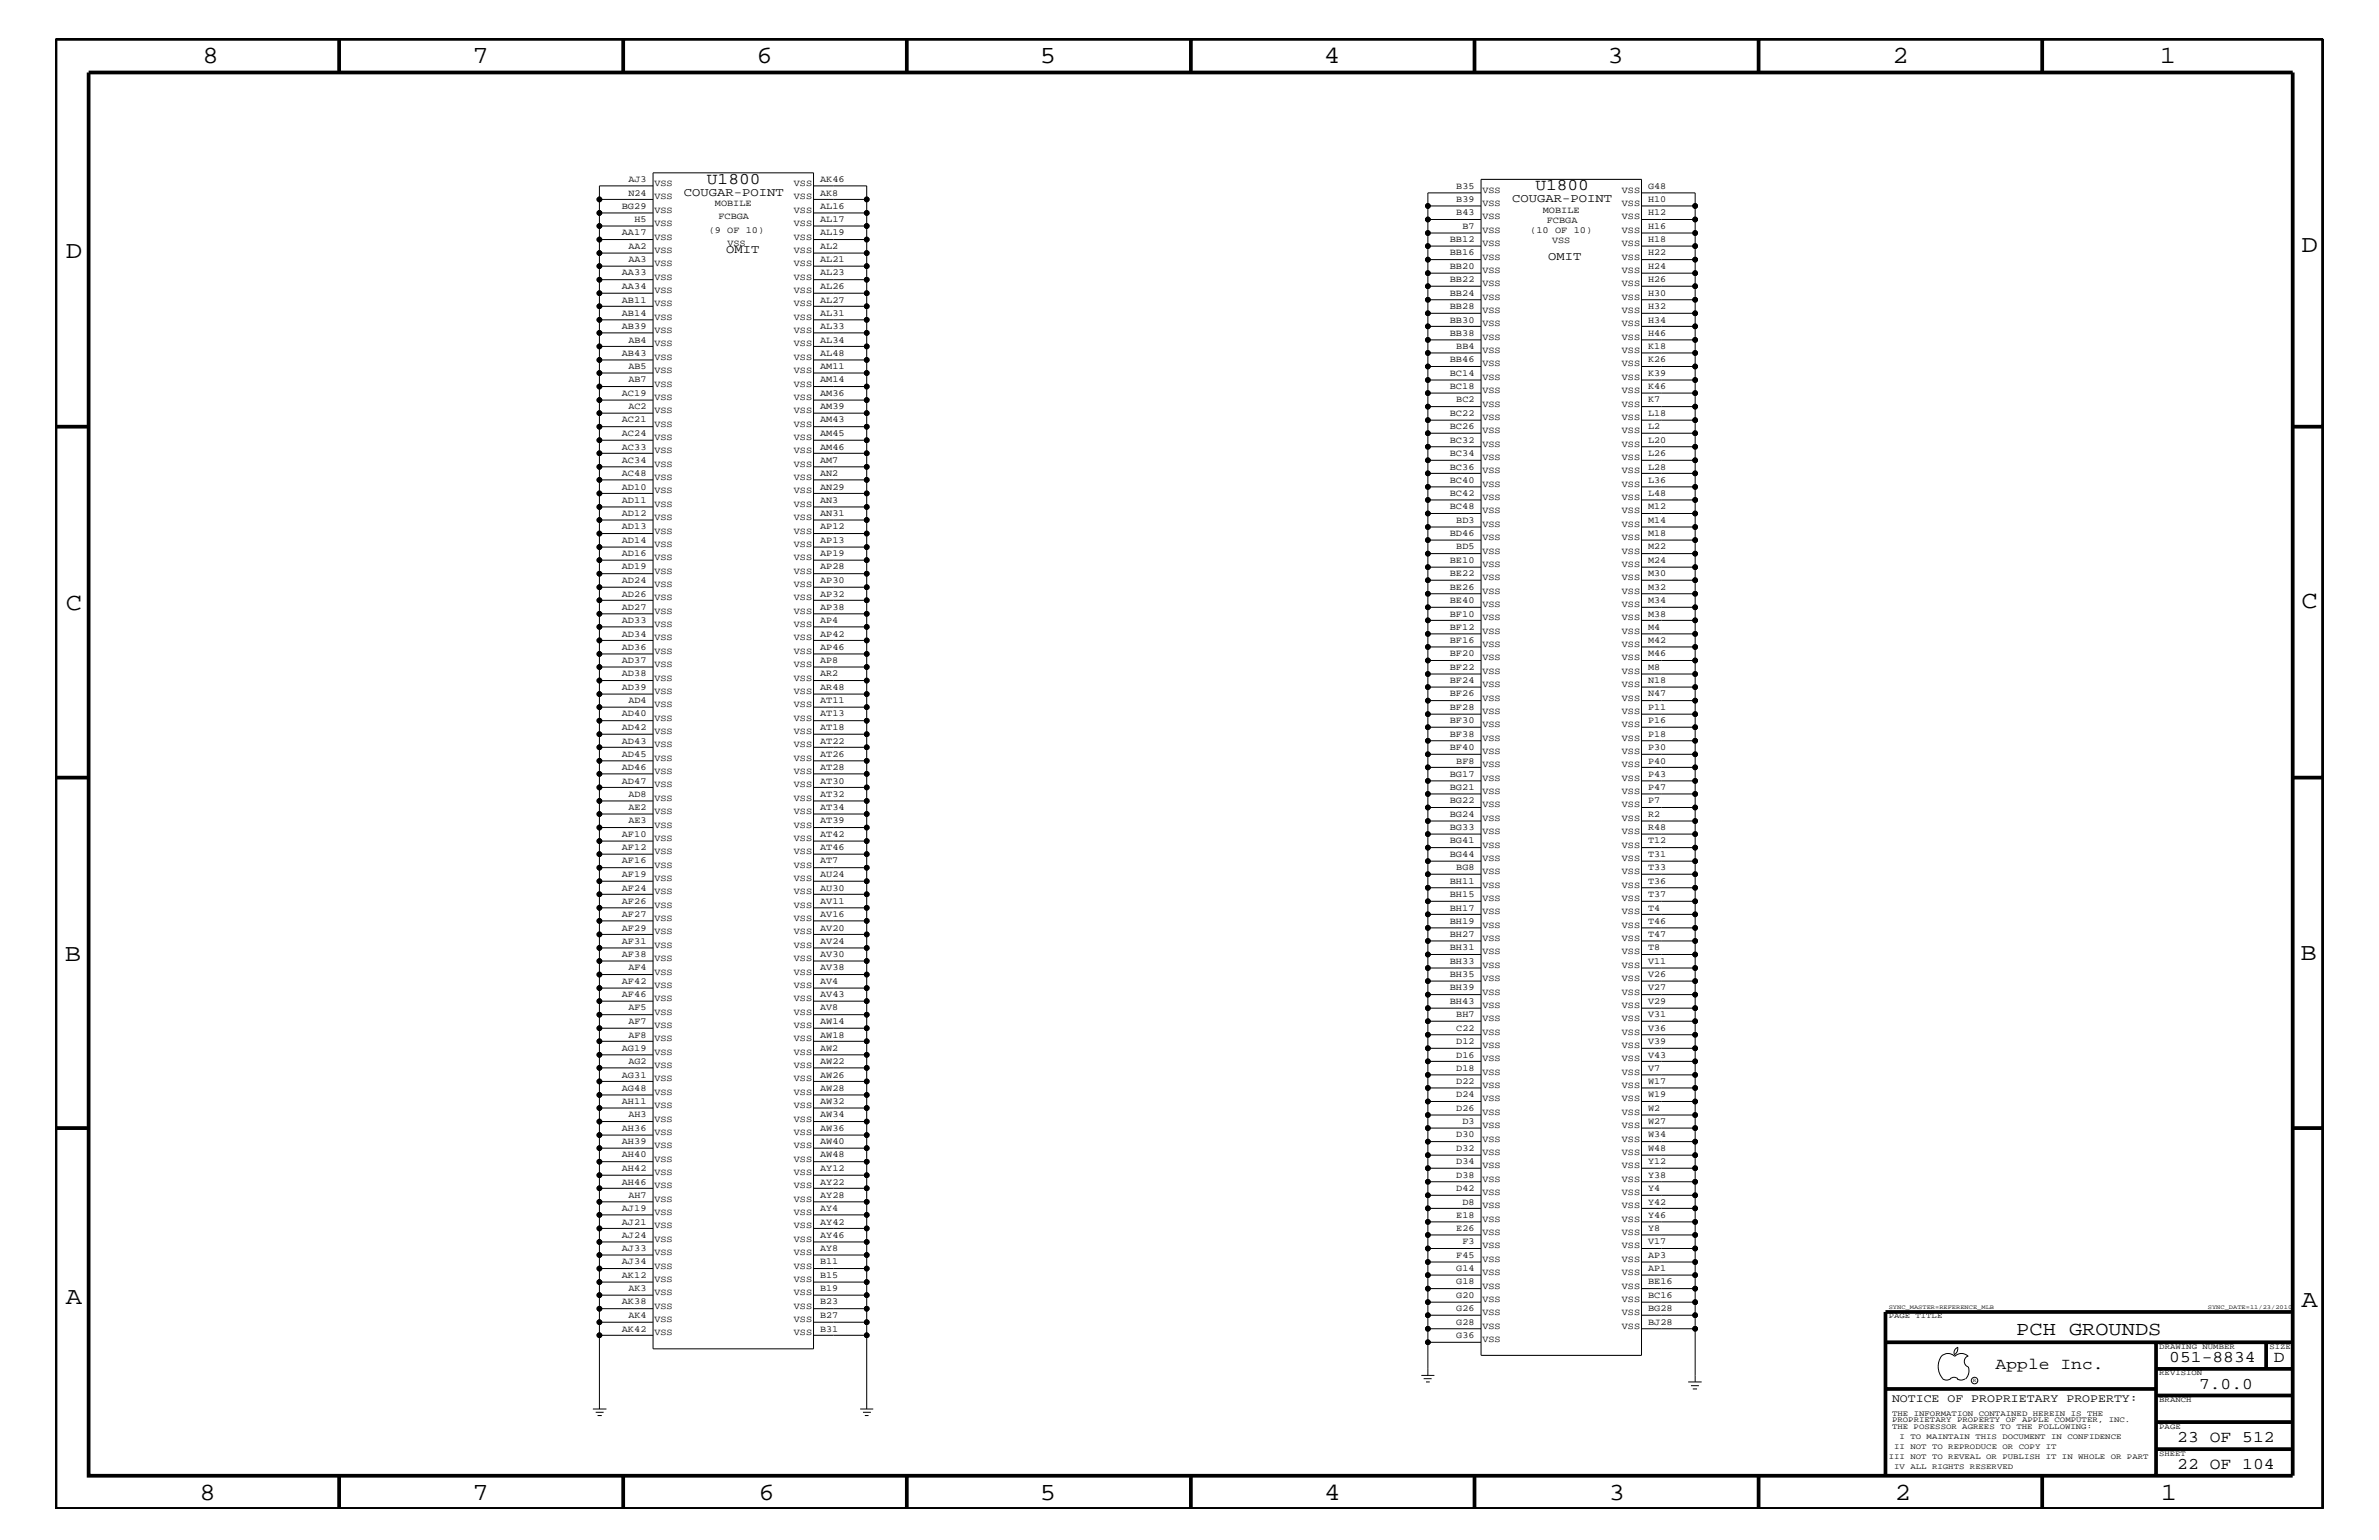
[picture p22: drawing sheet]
<svg xmlns="http://www.w3.org/2000/svg" width="432mm" height="279mm" viewBox="0 0 432 279" stroke-linecap="round" stroke-linejoin="round" font-family="sans-serif">
<defs><g id="words">
<g font-size="4.5">
<text x="36.7" y="11.5">8</text>
<text x="85.8" y="11.5">7</text>
<text x="137.3" y="11.5">6</text>
<text x="188.7" y="11.5">5</text>
<text x="240.3" y="11.5">4</text>
<text x="291.8" y="11.5">3</text>
<text x="343.5" y="11.5">2</text>
<text x="392" y="11.5">1</text>
<text x="11.9" y="46.8">D</text>
<text x="417.7" y="45.7">D</text>
<text x="11.9" y="110.6">C</text>
<text x="417.7" y="110.3">C</text>
<text x="11.8" y="174.3">B</text>
<text x="417.6" y="174.2">B</text>
<text x="11.9" y="236.7">A</text>
<text x="417.7" y="237.1">A</text>
<text x="36.2" y="272.1">8</text>
<text x="85.8" y="272.1">7</text>
<text x="137.7" y="272.1">6</text>
<text x="188.7" y="272.1">5</text>
<text x="240.4" y="272.1">4</text>
<text x="292" y="272.1">3</text>
<text x="343.9" y="272.1">2</text>
<text x="392.2" y="272.1">1</text>
</g>
<text font-size="3.6" x="366" y="242.3">PCH GROUNDS</text>
<g font-size="3">
<text x="128.3" y="33.3">U1800</text>
<text x="278.7" y="34.5">U1800</text>
<text x="362.2" y="248.4">Apple Inc.</text>
<text x="393.7" y="247.1">051-8834</text>
<text x="399.2" y="252">7.0.0</text>
<text x="412.7" y="247.1">D</text>
<text x="395.2" y="261.6">23 OF 512</text>
<text x="395.2" y="266.6">22 OF 104</text>
</g>
<g font-size="2.2">
<text x="124.1" y="35.5">COUGAR-POINT</text>
<text x="274.5" y="36.7">COUGAR-POINT</text>
<text x="131.8" y="45.9">OMIT</text>
<text x="281" y="47.1">OMIT</text>
</g>
<text font-size="2.1" x="343.4" y="254.4">NOTICE OF PROPRIETARY PROPERTY:</text>
<g font-size="1.7">
<text x="114" y="33">AJ3</text>
<text x="114" y="35.5">N24</text>
<text x="118.8" y="33.7">VSS</text>
<text x="144.1" y="33.7">VSS</text>
<text x="148.8" y="33">AK46</text>
<text x="148.8" y="35.5">AK8</text>
<text x="264.3" y="34.2">B35</text>
<text x="269.1" y="35">VSS</text>
<text x="294.4" y="35">VSS</text>
<text x="299.1" y="34.2">G48</text>
<text x="112.9" y="37.9">BG29</text>
<text x="115.1" y="40.3">H5</text>
<text x="118.8" y="36.2">VSS</text>
<text x="118.8" y="41">VSS</text>
<text x="118.8" y="38.6">VSS</text>
<text x="129.8" y="37.4">MOBILE</text>
<text x="130.4" y="39.8">FCBGA</text>
<text x="144.1" y="36.2">VSS</text>
<text x="144.1" y="38.6">VSS</text>
<text x="144.1" y="41">VSS</text>
<text x="148.8" y="37.9">AL16</text>
<text x="148.8" y="40.3">AL17</text>
<text x="264.3" y="36.7">B39</text>
<text x="264.3" y="39.1">B43</text>
<text x="265.4" y="41.5">B7</text>
<text x="269.1" y="37.4">VSS</text>
<text x="269.1" y="39.8">VSS</text>
<text x="280" y="38.6">MOBILE</text>
<text x="280.8" y="40.4">FCBGA</text>
<text x="294.4" y="37.4">VSS</text>
<text x="294.4" y="39.8">VSS</text>
<text x="299.1" y="36.7">H10</text>
<text x="299.1" y="39.1">H12</text>
<text x="299.1" y="41.5">H16</text>
<text x="112.9" y="42.7">AA17</text>
<text x="114" y="45.2">AA2</text>
<text x="114" y="47.6">AA3</text>
<text x="118.8" y="45.9">VSS</text>
<text x="118.8" y="43.5">VSS</text>
<text x="128.7" y="42.3">(9 OF 10)</text>
<text x="132" y="44.6">VSS</text>
<text x="144.1" y="43.5">VSS</text>
<text x="144.1" y="45.9">VSS</text>
<text x="148.8" y="42.7">AL19</text>
<text x="148.8" y="45.2">AL2</text>
<text x="148.8" y="47.6">AL21</text>
<text x="263.1" y="44">BB12</text>
<text x="263.1" y="46.3">BB16</text>
<text x="269.1" y="42.3">VSS</text>
<text x="269.1" y="44.6">VSS</text>
<text x="269.1" y="47.1">VSS</text>
<text x="277.7" y="42.3">(10 OF 10)</text>
<text x="281.7" y="44.1">VSS</text>
<text x="294.4" y="42.3">VSS</text>
<text x="294.4" y="44.6">VSS</text>
<text x="294.4" y="47.1">VSS</text>
<text x="299.1" y="44">H18</text>
<text x="299.1" y="46.3">H22</text>
<text x="112.9" y="50">AA33</text>
<text x="112.9" y="52.4">AA34</text>
<text x="118.8" y="53.2">VSS</text>
<text x="118.8" y="50.7">VSS</text>
<text x="118.8" y="48.3">VSS</text>
<text x="144.1" y="53.2">VSS</text>
<text x="144.1" y="48.3">VSS</text>
<text x="144.1" y="50.7">VSS</text>
<text x="148.8" y="50">AL23</text>
<text x="148.8" y="52.4">AL26</text>
<text x="263.1" y="48.8">BB20</text>
<text x="263.1" y="51.3">BB22</text>
<text x="263.1" y="53.6">BB24</text>
<text x="269.1" y="49.6">VSS</text>
<text x="269.1" y="51.9">VSS</text>
<text x="294.4" y="49.6">VSS</text>
<text x="294.4" y="51.9">VSS</text>
<text x="299.1" y="48.8">H24</text>
<text x="299.1" y="51.3">H26</text>
<text x="299.1" y="53.6">H30</text>
<text x="112.9" y="57.3">AB14</text>
<text x="112.9" y="59.7">AB39</text>
<text x="112.9" y="54.9">AB11</text>
<text x="118.8" y="58">VSS</text>
<text x="118.8" y="55.6">VSS</text>
<text x="144.1" y="55.6">VSS</text>
<text x="144.1" y="58">VSS</text>
<text x="148.8" y="54.9">AL27</text>
<text x="148.8" y="57.3">AL31</text>
<text x="148.8" y="59.7">AL33</text>
<text x="263.1" y="56.1">BB28</text>
<text x="263.1" y="58.5">BB30</text>
<text x="269.1" y="54.4">VSS</text>
<text x="269.1" y="56.8">VSS</text>
<text x="269.1" y="59.2">VSS</text>
<text x="294.4" y="59.2">VSS</text>
<text x="294.4" y="56.8">VSS</text>
<text x="294.4" y="54.4">VSS</text>
<text x="299.1" y="56.1">H32</text>
<text x="299.1" y="58.5">H34</text>
<text x="112.9" y="64.5">AB43</text>
<text x="114" y="62.2">AB4</text>
<text x="118.8" y="65.3">VSS</text>
<text x="118.8" y="62.9">VSS</text>
<text x="118.8" y="60.4">VSS</text>
<text x="144.1" y="60.4">VSS</text>
<text x="144.1" y="62.9">VSS</text>
<text x="144.1" y="65.3">VSS</text>
<text x="148.8" y="64.5">AL48</text>
<text x="148.8" y="62.2">AL34</text>
<text x="263.1" y="60.9">BB38</text>
<text x="263.1" y="65.7">BB46</text>
<text x="264.3" y="63.4">BB4</text>
<text x="269.1" y="61.7">VSS</text>
<text x="269.1" y="64">VSS</text>
<text x="294.4" y="61.7">VSS</text>
<text x="294.4" y="64">VSS</text>
<text x="299.1" y="60.9">H46</text>
<text x="299.1" y="63.4">K18</text>
<text x="299.1" y="65.7">K26</text>
<text x="112.9" y="71.8">AC19</text>
<text x="114" y="69.4">AB7</text>
<text x="114" y="67">AB5</text>
<text x="118.8" y="70.1">VSS</text>
<text x="118.8" y="67.7">VSS</text>
<text x="144.1" y="67.7">VSS</text>
<text x="144.1" y="70.1">VSS</text>
<text x="148.8" y="67">AM11</text>
<text x="148.8" y="69.4">AM14</text>
<text x="148.8" y="71.8">AM36</text>
<text x="263.1" y="68.2">BC14</text>
<text x="263.1" y="70.6">BC18</text>
<text x="269.1" y="66.5">VSS</text>
<text x="269.1" y="68.9">VSS</text>
<text x="269.1" y="71.3">VSS</text>
<text x="294.4" y="71.3">VSS</text>
<text x="294.4" y="66.5">VSS</text>
<text x="294.4" y="68.9">VSS</text>
<text x="299.1" y="68.2">K39</text>
<text x="299.1" y="70.6">K46</text>
<text x="112.9" y="76.7">AC21</text>
<text x="114" y="74.3">AC2</text>
<text x="118.8" y="75">VSS</text>
<text x="118.8" y="72.6">VSS</text>
<text x="118.8" y="77.4">VSS</text>
<text x="144.1" y="77.4">VSS</text>
<text x="144.1" y="72.6">VSS</text>
<text x="144.1" y="75">VSS</text>
<text x="148.8" y="74.3">AM39</text>
<text x="148.8" y="76.7">AM43</text>
<text x="263.1" y="75.5">BC22</text>
<text x="263.1" y="77.9">BC26</text>
<text x="264.3" y="73">BC2</text>
<text x="269.1" y="73.8">VSS</text>
<text x="269.1" y="76.2">VSS</text>
<text x="294.4" y="73.8">VSS</text>
<text x="294.4" y="76.2">VSS</text>
<text x="299.1" y="73">K7</text>
<text x="299.1" y="75.5">L18</text>
<text x="299.1" y="77.9">L2</text>
<text x="112.9" y="79.1">AC24</text>
<text x="112.9" y="81.6">AC33</text>
<text x="112.9" y="83.9">AC34</text>
<text x="118.8" y="82.2">VSS</text>
<text x="118.8" y="79.9">VSS</text>
<text x="144.1" y="79.9">VSS</text>
<text x="144.1" y="82.2">VSS</text>
<text x="148.8" y="79.1">AM45</text>
<text x="148.8" y="81.6">AM46</text>
<text x="148.8" y="83.9">AM7</text>
<text x="263.1" y="80.3">BC32</text>
<text x="263.1" y="82.7">BC34</text>
<text x="269.1" y="78.6">VSS</text>
<text x="269.1" y="81.1">VSS</text>
<text x="269.1" y="83.5">VSS</text>
<text x="294.4" y="83.5">VSS</text>
<text x="294.4" y="78.6">VSS</text>
<text x="294.4" y="81.1">VSS</text>
<text x="299.1" y="80.3">L20</text>
<text x="299.1" y="82.7">L26</text>
<text x="112.9" y="86.4">AC48</text>
<text x="112.9" y="88.8">AD10</text>
<text x="118.8" y="84.7">VSS</text>
<text x="118.8" y="87.1">VSS</text>
<text x="118.8" y="89.5">VSS</text>
<text x="144.1" y="84.7">VSS</text>
<text x="144.1" y="87.1">VSS</text>
<text x="144.1" y="89.5">VSS</text>
<text x="148.8" y="88.8">AN29</text>
<text x="148.8" y="86.4">AN2</text>
<text x="263.1" y="85.2">BC36</text>
<text x="263.1" y="87.6">BC40</text>
<text x="269.1" y="85.9">VSS</text>
<text x="269.1" y="88.3">VSS</text>
<text x="294.4" y="88.3">VSS</text>
<text x="294.4" y="85.9">VSS</text>
<text x="299.1" y="85.2">L28</text>
<text x="299.1" y="87.6">L36</text>
<text x="112.9" y="91.2">AD11</text>
<text x="112.9" y="93.7">AD12</text>
<text x="118.8" y="94.3">VSS</text>
<text x="118.8" y="92">VSS</text>
<text x="144.1" y="92">VSS</text>
<text x="144.1" y="94.3">VSS</text>
<text x="148.8" y="91.2">AN3</text>
<text x="148.8" y="93.7">AN31</text>
<text x="263.1" y="90">BC42</text>
<text x="263.1" y="92.4">BC48</text>
<text x="264.3" y="94.9">BD3</text>
<text x="269.1" y="90.7">VSS</text>
<text x="269.1" y="93.2">VSS</text>
<text x="269.1" y="95.6">VSS</text>
<text x="294.4" y="90.7">VSS</text>
<text x="294.4" y="93.2">VSS</text>
<text x="294.4" y="95.6">VSS</text>
<text x="299.1" y="90">L48</text>
<text x="299.1" y="92.4">M12</text>
<text x="299.1" y="94.9">M14</text>
<text x="112.9" y="96">AD13</text>
<text x="112.9" y="98.5">AD14</text>
<text x="112.9" y="101">AD16</text>
<text x="118.8" y="96.8">VSS</text>
<text x="118.8" y="99.3">VSS</text>
<text x="118.8" y="101.6">VSS</text>
<text x="144.1" y="101.6">VSS</text>
<text x="144.1" y="96.8">VSS</text>
<text x="144.1" y="99.3">VSS</text>
<text x="148.8" y="96">AP12</text>
<text x="148.8" y="98.5">AP13</text>
<text x="148.8" y="101">AP19</text>
<text x="263.1" y="97.3">BD46</text>
<text x="264.3" y="99.7">BD5</text>
<text x="269.1" y="98">VSS</text>
<text x="269.1" y="100.4">VSS</text>
<text x="294.4" y="98">VSS</text>
<text x="294.4" y="100.4">VSS</text>
<text x="299.1" y="97.3">M18</text>
<text x="299.1" y="99.7">M22</text>
<text x="112.9" y="103.3">AD19</text>
<text x="112.9" y="105.8">AD24</text>
<text x="118.8" y="106.5">VSS</text>
<text x="118.8" y="104.1">VSS</text>
<text x="144.1" y="104.1">VSS</text>
<text x="144.1" y="106.5">VSS</text>
<text x="148.8" y="103.3">AP28</text>
<text x="148.8" y="105.8">AP30</text>
<text x="263.1" y="102.1">BE10</text>
<text x="263.1" y="104.6">BE22</text>
<text x="263.1" y="107">BE26</text>
<text x="269.1" y="102.9">VSS</text>
<text x="269.1" y="105.3">VSS</text>
<text x="269.1" y="107.7">VSS</text>
<text x="294.4" y="107.7">VSS</text>
<text x="294.4" y="102.9">VSS</text>
<text x="294.4" y="105.3">VSS</text>
<text x="299.1" y="102.1">M24</text>
<text x="299.1" y="104.6">M30</text>
<text x="299.1" y="107">M32</text>
<text x="112.9" y="108.2">AD26</text>
<text x="112.9" y="110.6">AD27</text>
<text x="112.9" y="113.1">AD33</text>
<text x="118.8" y="108.9">VSS</text>
<text x="118.8" y="111.4">VSS</text>
<text x="118.8" y="113.7">VSS</text>
<text x="144.1" y="108.9">VSS</text>
<text x="144.1" y="111.4">VSS</text>
<text x="144.1" y="113.7">VSS</text>
<text x="148.8" y="108.2">AP32</text>
<text x="148.8" y="110.6">AP38</text>
<text x="148.8" y="113.1">AP4</text>
<text x="263.1" y="109.4">BE40</text>
<text x="263.1" y="111.9">BF10</text>
<text x="269.1" y="110.2">VSS</text>
<text x="269.1" y="112.6">VSS</text>
<text x="294.4" y="112.6">VSS</text>
<text x="294.4" y="110.2">VSS</text>
<text x="299.1" y="109.4">M34</text>
<text x="299.1" y="111.9">M38</text>
<text x="112.9" y="115.5">AD34</text>
<text x="112.9" y="117.9">AD36</text>
<text x="118.8" y="118.6">VSS</text>
<text x="118.8" y="116.2">VSS</text>
<text x="144.1" y="116.2">VSS</text>
<text x="144.1" y="118.6">VSS</text>
<text x="148.8" y="115.5">AP42</text>
<text x="148.8" y="117.9">AP46</text>
<text x="263.1" y="114.2">BF12</text>
<text x="263.1" y="116.7">BF16</text>
<text x="263.1" y="119.1">BF20</text>
<text x="269.1" y="115">VSS</text>
<text x="269.1" y="117.4">VSS</text>
<text x="269.1" y="119.8">VSS</text>
<text x="294.4" y="119.8">VSS</text>
<text x="294.4" y="115">VSS</text>
<text x="294.4" y="117.4">VSS</text>
<text x="299.1" y="114.2">M4</text>
<text x="299.1" y="116.7">M42</text>
<text x="299.1" y="119.1">M46</text>
<text x="112.9" y="120.3">AD37</text>
<text x="112.9" y="122.7">AD38</text>
<text x="112.9" y="125.2">AD39</text>
<text x="118.8" y="121">VSS</text>
<text x="118.8" y="123.5">VSS</text>
<text x="118.8" y="125.9">VSS</text>
<text x="144.1" y="121">VSS</text>
<text x="144.1" y="123.5">VSS</text>
<text x="144.1" y="125.9">VSS</text>
<text x="148.8" y="120.3">AP8</text>
<text x="148.8" y="122.7">AR2</text>
<text x="148.8" y="125.2">AR48</text>
<text x="263.1" y="121.5">BF22</text>
<text x="263.1" y="124">BF24</text>
<text x="269.1" y="122.3">VSS</text>
<text x="269.1" y="124.7">VSS</text>
<text x="294.4" y="124.7">VSS</text>
<text x="294.4" y="122.3">VSS</text>
<text x="299.1" y="121.5">M8</text>
<text x="299.1" y="124">N18</text>
<text x="112.9" y="130">AD40</text>
<text x="114" y="127.6">AD4</text>
<text x="118.8" y="130.8">VSS</text>
<text x="118.8" y="128.3">VSS</text>
<text x="144.1" y="128.3">VSS</text>
<text x="144.1" y="130.8">VSS</text>
<text x="148.8" y="127.6">AT11</text>
<text x="148.8" y="130">AT13</text>
<text x="263.1" y="126.4">BF26</text>
<text x="263.1" y="128.8">BF28</text>
<text x="263.1" y="131.3">BF30</text>
<text x="269.1" y="127.1">VSS</text>
<text x="269.1" y="129.6">VSS</text>
<text x="269.1" y="131.9">VSS</text>
<text x="294.4" y="131.9">VSS</text>
<text x="294.4" y="129.6">VSS</text>
<text x="294.4" y="127.1">VSS</text>
<text x="299.1" y="126.4">N47</text>
<text x="299.1" y="128.8">P11</text>
<text x="299.1" y="131.3">P16</text>
<text x="112.9" y="132.4">AD42</text>
<text x="112.9" y="134.9">AD43</text>
<text x="112.9" y="137.3">AD45</text>
<text x="118.8" y="133.2">VSS</text>
<text x="118.8" y="135.6">VSS</text>
<text x="144.1" y="133.2">VSS</text>
<text x="144.1" y="135.6">VSS</text>
<text x="148.8" y="132.4">AT18</text>
<text x="148.8" y="134.9">AT22</text>
<text x="148.8" y="137.3">AT26</text>
<text x="263.1" y="133.6">BF38</text>
<text x="263.1" y="136.1">BF40</text>
<text x="269.1" y="136.8">VSS</text>
<text x="269.1" y="134.4">VSS</text>
<text x="294.4" y="136.8">VSS</text>
<text x="294.4" y="134.4">VSS</text>
<text x="299.1" y="133.6">P18</text>
<text x="299.1" y="136.1">P30</text>
<text x="112.9" y="139.7">AD46</text>
<text x="112.9" y="142.2">AD47</text>
<text x="118.8" y="138">VSS</text>
<text x="118.8" y="140.4">VSS</text>
<text x="118.8" y="142.9">VSS</text>
<text x="144.1" y="138">VSS</text>
<text x="144.1" y="140.4">VSS</text>
<text x="144.1" y="142.9">VSS</text>
<text x="148.8" y="139.7">AT28</text>
<text x="148.8" y="142.2">AT30</text>
<text x="263.1" y="140.9">BG17</text>
<text x="263.1" y="143.4">BG21</text>
<text x="264.3" y="138.5">BF8</text>
<text x="269.1" y="139.2">VSS</text>
<text x="269.1" y="141.7">VSS</text>
<text x="294.4" y="141.7">VSS</text>
<text x="294.4" y="139.2">VSS</text>
<text x="299.1" y="138.5">P40</text>
<text x="299.1" y="140.9">P43</text>
<text x="299.1" y="143.4">P47</text>
<text x="114" y="144.6">AD8</text>
<text x="114" y="147">AE2</text>
<text x="114" y="149.4">AE3</text>
<text x="118.8" y="145.3">VSS</text>
<text x="118.8" y="147.7">VSS</text>
<text x="144.1" y="145.3">VSS</text>
<text x="144.1" y="147.7">VSS</text>
<text x="148.8" y="144.6">AT32</text>
<text x="148.8" y="147">AT34</text>
<text x="148.8" y="149.4">AT39</text>
<text x="263.1" y="145.7">BG22</text>
<text x="263.1" y="148.2">BG24</text>
<text x="269.1" y="144">VSS</text>
<text x="269.1" y="146.5">VSS</text>
<text x="269.1" y="149">VSS</text>
<text x="294.4" y="149">VSS</text>
<text x="294.4" y="146.5">VSS</text>
<text x="294.4" y="144">VSS</text>
<text x="299.1" y="145.7">P7</text>
<text x="299.1" y="148.2">R2</text>
<text x="112.9" y="151.8">AF10</text>
<text x="112.9" y="154.3">AF12</text>
<text x="118.8" y="150.1">VSS</text>
<text x="118.8" y="152.6">VSS</text>
<text x="118.8" y="155">VSS</text>
<text x="144.1" y="152.6">VSS</text>
<text x="144.1" y="155">VSS</text>
<text x="144.1" y="150.1">VSS</text>
<text x="148.8" y="151.8">AT42</text>
<text x="148.8" y="154.3">AT46</text>
<text x="263.1" y="150.7">BG33</text>
<text x="263.1" y="153">BG41</text>
<text x="263.1" y="155.5">BG44</text>
<text x="269.1" y="153.8">VSS</text>
<text x="269.1" y="151.3">VSS</text>
<text x="294.4" y="153.8">VSS</text>
<text x="294.4" y="151.3">VSS</text>
<text x="299.1" y="150.7">R48</text>
<text x="299.1" y="153">T12</text>
<text x="299.1" y="155.5">T31</text>
<text x="112.9" y="156.7">AF16</text>
<text x="112.9" y="159.1">AF19</text>
<text x="112.9" y="161.6">AF24</text>
<text x="118.8" y="157.4">VSS</text>
<text x="118.8" y="159.9">VSS</text>
<text x="144.1" y="157.4">VSS</text>
<text x="144.1" y="159.9">VSS</text>
<text x="148.8" y="156.7">AT7</text>
<text x="148.8" y="159.1">AU24</text>
<text x="148.8" y="161.6">AU30</text>
<text x="263.1" y="160.3">BH11</text>
<text x="264.3" y="157.9">BG8</text>
<text x="269.1" y="156.2">VSS</text>
<text x="269.1" y="158.6">VSS</text>
<text x="269.1" y="161.1">VSS</text>
<text x="294.4" y="161.1">VSS</text>
<text x="294.4" y="158.6">VSS</text>
<text x="294.4" y="156.2">VSS</text>
<text x="299.1" y="157.9">T33</text>
<text x="299.1" y="160.3">T36</text>
<text x="112.9" y="163.9">AF26</text>
<text x="112.9" y="166.4">AF27</text>
<text x="118.8" y="162.2">VSS</text>
<text x="118.8" y="164.7">VSS</text>
<text x="118.8" y="167.1">VSS</text>
<text x="144.1" y="162.2">VSS</text>
<text x="144.1" y="164.7">VSS</text>
<text x="144.1" y="167.1">VSS</text>
<text x="148.8" y="163.9">AV11</text>
<text x="148.8" y="166.4">AV16</text>
<text x="263.1" y="162.8">BH15</text>
<text x="263.1" y="165.2">BH17</text>
<text x="263.1" y="167.6">BH19</text>
<text x="269.1" y="163.5">VSS</text>
<text x="269.1" y="165.9">VSS</text>
<text x="294.4" y="165.9">VSS</text>
<text x="294.4" y="163.5">VSS</text>
<text x="299.1" y="162.8">T37</text>
<text x="299.1" y="165.2">T4</text>
<text x="299.1" y="167.6">T46</text>
<text x="112.9" y="168.9">AF29</text>
<text x="112.9" y="171.2">AF31</text>
<text x="112.9" y="173.7">AF38</text>
<text x="118.8" y="169.5">VSS</text>
<text x="118.8" y="172">VSS</text>
<text x="144.1" y="169.5">VSS</text>
<text x="144.1" y="172">VSS</text>
<text x="148.8" y="168.9">AV20</text>
<text x="148.8" y="171.2">AV24</text>
<text x="148.8" y="173.7">AV30</text>
<text x="263.1" y="170">BH27</text>
<text x="263.1" y="172.4">BH31</text>
<text x="269.1" y="173.2">VSS</text>
<text x="269.1" y="170.7">VSS</text>
<text x="269.1" y="168.3">VSS</text>
<text x="294.4" y="173.2">VSS</text>
<text x="294.4" y="170.7">VSS</text>
<text x="294.4" y="168.3">VSS</text>
<text x="299.1" y="170">T47</text>
<text x="299.1" y="172.4">T8</text>
<text x="112.9" y="178.5">AF42</text>
<text x="114" y="176.1">AF4</text>
<text x="118.8" y="179.3">VSS</text>
<text x="118.8" y="176.8">VSS</text>
<text x="118.8" y="174.4">VSS</text>
<text x="144.1" y="179.3">VSS</text>
<text x="144.1" y="176.8">VSS</text>
<text x="144.1" y="174.4">VSS</text>
<text x="148.8" y="176.1">AV38</text>
<text x="148.8" y="178.5">AV4</text>
<text x="263.1" y="174.9">BH33</text>
<text x="263.1" y="177.3">BH35</text>
<text x="263.1" y="179.7">BH39</text>
<text x="269.1" y="175.6">VSS</text>
<text x="269.1" y="178">VSS</text>
<text x="294.4" y="178">VSS</text>
<text x="294.4" y="175.6">VSS</text>
<text x="299.1" y="174.9">V11</text>
<text x="299.1" y="177.3">V26</text>
<text x="299.1" y="179.7">V27</text>
<text x="112.9" y="181">AF46</text>
<text x="114" y="183.3">AF5</text>
<text x="114" y="185.8">AF7</text>
<text x="118.8" y="184.1">VSS</text>
<text x="118.8" y="181.6">VSS</text>
<text x="144.1" y="184.1">VSS</text>
<text x="144.1" y="181.6">VSS</text>
<text x="148.8" y="181">AV43</text>
<text x="148.8" y="183.3">AV8</text>
<text x="148.8" y="185.8">AW14</text>
<text x="263.1" y="182.1">BH43</text>
<text x="264.3" y="184.6">BH7</text>
<text x="269.1" y="180.5">VSS</text>
<text x="269.1" y="182.9">VSS</text>
<text x="269.1" y="185.3">VSS</text>
<text x="294.4" y="185.3">VSS</text>
<text x="294.4" y="182.9">VSS</text>
<text x="294.4" y="180.5">VSS</text>
<text x="299.1" y="182.1">V29</text>
<text x="299.1" y="184.6">V31</text>
<text x="112.9" y="190.6">AG19</text>
<text x="114" y="188.2">AF8</text>
<text x="118.8" y="191.4">VSS</text>
<text x="118.8" y="188.9">VSS</text>
<text x="118.8" y="186.5">VSS</text>
<text x="144.1" y="191.4">VSS</text>
<text x="144.1" y="188.9">VSS</text>
<text x="144.1" y="186.5">VSS</text>
<text x="148.8" y="188.2">AW18</text>
<text x="148.8" y="190.6">AW2</text>
<text x="264.3" y="187">C22</text>
<text x="264.3" y="189.4">D12</text>
<text x="264.3" y="191.9">D16</text>
<text x="269.1" y="187.7">VSS</text>
<text x="269.1" y="190.2">VSS</text>
<text x="294.4" y="190.2">VSS</text>
<text x="294.4" y="187.7">VSS</text>
<text x="299.1" y="187">V36</text>
<text x="299.1" y="189.4">V39</text>
<text x="299.1" y="191.9">V43</text>
<text x="112.9" y="195.5">AG31</text>
<text x="112.9" y="197.9">AG48</text>
<text x="114" y="193.1">AG2</text>
<text x="118.8" y="196.2">VSS</text>
<text x="118.8" y="193.7">VSS</text>
<text x="144.1" y="193.7">VSS</text>
<text x="144.1" y="196.2">VSS</text>
<text x="148.8" y="193.1">AW22</text>
<text x="148.8" y="195.5">AW26</text>
<text x="148.8" y="197.9">AW28</text>
<text x="264.3" y="194.3">D18</text>
<text x="264.3" y="196.7">D22</text>
<text x="269.1" y="197.4">VSS</text>
<text x="269.1" y="195">VSS</text>
<text x="269.1" y="192.6">VSS</text>
<text x="294.4" y="197.4">VSS</text>
<text x="294.4" y="195">VSS</text>
<text x="294.4" y="192.6">VSS</text>
<text x="299.1" y="194.3">V7</text>
<text x="299.1" y="196.7">W17</text>
<text x="112.9" y="200.3">AH11</text>
<text x="114" y="202.7">AH3</text>
<text x="118.8" y="203.5">VSS</text>
<text x="118.8" y="201">VSS</text>
<text x="118.8" y="198.7">VSS</text>
<text x="144.1" y="203.5">VSS</text>
<text x="144.1" y="201">VSS</text>
<text x="144.1" y="198.7">VSS</text>
<text x="148.8" y="200.3">AW32</text>
<text x="148.8" y="202.7">AW34</text>
<text x="264.3" y="199.1">D24</text>
<text x="264.3" y="201.5">D26</text>
<text x="265.4" y="204">D3</text>
<text x="269.1" y="199.8">VSS</text>
<text x="269.1" y="202.3">VSS</text>
<text x="294.4" y="202.3">VSS</text>
<text x="294.4" y="199.8">VSS</text>
<text x="299.1" y="199.1">W19</text>
<text x="299.1" y="201.5">W2</text>
<text x="299.1" y="204">W27</text>
<text x="112.9" y="205.2">AH36</text>
<text x="112.9" y="207.6">AH39</text>
<text x="118.8" y="208.3">VSS</text>
<text x="118.8" y="205.9">VSS</text>
<text x="144.1" y="205.9">VSS</text>
<text x="144.1" y="208.3">VSS</text>
<text x="148.8" y="205.2">AW36</text>
<text x="148.8" y="207.6">AW40</text>
<text x="264.3" y="206.4">D30</text>
<text x="264.3" y="208.8">D32</text>
<text x="269.1" y="204.7">VSS</text>
<text x="269.1" y="207.1">VSS</text>
<text x="269.1" y="209.6">VSS</text>
<text x="294.4" y="209.6">VSS</text>
<text x="294.4" y="207.1">VSS</text>
<text x="294.4" y="204.7">VSS</text>
<text x="299.1" y="206.4">W34</text>
<text x="299.1" y="208.8">W48</text>
<text x="112.9" y="210">AH40</text>
<text x="112.9" y="212.5">AH42</text>
<text x="112.9" y="214.9">AH46</text>
<text x="118.8" y="213.2">VSS</text>
<text x="118.8" y="210.8">VSS</text>
<text x="118.8" y="215.6">VSS</text>
<text x="144.1" y="213.2">VSS</text>
<text x="144.1" y="215.6">VSS</text>
<text x="144.1" y="210.8">VSS</text>
<text x="148.8" y="210">AW48</text>
<text x="148.8" y="212.5">AY12</text>
<text x="148.8" y="214.9">AY22</text>
<text x="264.3" y="211.3">D34</text>
<text x="264.3" y="213.6">D38</text>
<text x="269.1" y="211.9">VSS</text>
<text x="269.1" y="214.4">VSS</text>
<text x="294.4" y="214.4">VSS</text>
<text x="294.4" y="211.9">VSS</text>
<text x="299.1" y="211.3">Y12</text>
<text x="299.1" y="213.6">Y38</text>
<text x="112.9" y="219.7">AJ19</text>
<text x="114" y="217.3">AH7</text>
<text x="118.8" y="218">VSS</text>
<text x="118.8" y="220.4">VSS</text>
<text x="144.1" y="220.4">VSS</text>
<text x="144.1" y="218">VSS</text>
<text x="148.8" y="217.3">AY28</text>
<text x="148.8" y="219.7">AY4</text>
<text x="264.3" y="216.1">D42</text>
<text x="264.3" y="220.9">E18</text>
<text x="265.4" y="218.6">D8</text>
<text x="269.1" y="221.7">VSS</text>
<text x="269.1" y="219.2">VSS</text>
<text x="269.1" y="216.9">VSS</text>
<text x="294.4" y="221.7">VSS</text>
<text x="294.4" y="219.2">VSS</text>
<text x="294.4" y="216.9">VSS</text>
<text x="299.1" y="216.1">Y4</text>
<text x="299.1" y="218.6">Y42</text>
<text x="299.1" y="220.9">Y46</text>
<text x="112.9" y="222.2">AJ21</text>
<text x="112.9" y="224.6">AJ24</text>
<text x="112.9" y="227">AJ33</text>
<text x="118.8" y="222.9">VSS</text>
<text x="118.8" y="225.3">VSS</text>
<text x="118.8" y="227.7">VSS</text>
<text x="144.1" y="222.9">VSS</text>
<text x="144.1" y="227.7">VSS</text>
<text x="144.1" y="225.3">VSS</text>
<text x="148.8" y="222.2">AY42</text>
<text x="148.8" y="224.6">AY46</text>
<text x="148.8" y="227">AY8</text>
<text x="264.3" y="223.4">E26</text>
<text x="265.4" y="225.7">F3</text>
<text x="269.1" y="226.5">VSS</text>
<text x="269.1" y="224.1">VSS</text>
<text x="294.4" y="226.5">VSS</text>
<text x="294.4" y="224.1">VSS</text>
<text x="299.1" y="223.4">Y8</text>
<text x="299.1" y="225.7">V17</text>
<text x="112.9" y="229.4">AJ34</text>
<text x="112.9" y="231.8">AK12</text>
<text x="118.8" y="230.2">VSS</text>
<text x="118.8" y="232.6">VSS</text>
<text x="144.1" y="230.2">VSS</text>
<text x="144.1" y="232.6">VSS</text>
<text x="148.8" y="229.4">B11</text>
<text x="148.8" y="231.8">B15</text>
<text x="264.3" y="228.2">F45</text>
<text x="264.3" y="230.7">G14</text>
<text x="264.3" y="233">G18</text>
<text x="269.1" y="233.8">VSS</text>
<text x="269.1" y="231.3">VSS</text>
<text x="269.1" y="229">VSS</text>
<text x="294.4" y="233.8">VSS</text>
<text x="294.4" y="231.3">VSS</text>
<text x="294.4" y="229">VSS</text>
<text x="299.1" y="228.2">AP3</text>
<text x="299.1" y="230.7">AP1</text>
<text x="299.1" y="233">BE16</text>
<text x="112.9" y="236.7">AK38</text>
<text x="114" y="234.3">AK3</text>
<text x="114" y="239.1">AK4</text>
<text x="118.8" y="239.9">VSS</text>
<text x="118.8" y="235">VSS</text>
<text x="118.8" y="237.4">VSS</text>
<text x="144.1" y="235">VSS</text>
<text x="144.1" y="237.4">VSS</text>
<text x="144.1" y="239.9">VSS</text>
<text x="148.8" y="234.3">B19</text>
<text x="148.8" y="236.7">B23</text>
<text x="148.8" y="239.1">B27</text>
<text x="264.3" y="235.5">G20</text>
<text x="264.3" y="237.9">G26</text>
<text x="269.1" y="236.2">VSS</text>
<text x="269.1" y="238.6">VSS</text>
<text x="294.4" y="238.6">VSS</text>
<text x="294.4" y="236.2">VSS</text>
<text x="299.1" y="235.5">BC16</text>
<text x="299.1" y="237.9">BG28</text>
<text x="112.9" y="241.6">AK42</text>
<text x="118.8" y="242.3">VSS</text>
<text x="144.1" y="242.3">VSS</text>
<text x="148.8" y="241.6">B31</text>
<text x="264.3" y="240.3">G28</text>
<text x="264.3" y="242.8">G36</text>
<text x="269.1" y="241.1">VSS</text>
<text x="269.1" y="243.5">VSS</text>
<text x="294.4" y="241.1">VSS</text>
<text x="299.1" y="240.3">BJ28</text>
</g>
<g font-size="1.4">
<text x="342.8" y="239.2">PAGE TITLE</text>
<text x="391.9" y="244.7">DRAWING NUMBER</text>
<text x="411.9" y="244.7">SIZE</text>
<text x="391.9" y="249.5">REVISION</text>
<text x="343.4" y="256.8">THE INFORMATION CONTAINED HEREIN IS THE</text>
<text x="391.9" y="254.4">BRANCH</text>
<text x="343.4" y="259.3">THE POSESSOR AGREES TO THE FOLLOWING:</text>
<text x="343.4" y="258">PROPRIETARY PROPERTY OF APPLE COMPUTER, INC.</text>
<text x="343.8" y="262.9">II NOT TO REPRODUCE OR COPY IT</text>
<text x="344.8" y="261.1">I TO MAINTAIN THIS DOCUMENT IN CONFIDENCE</text>
<text x="391.9" y="259.3">PAGE</text>
<text x="342.8" y="264.7">III NOT TO REVEAL OR PUBLISH IT IN WHOLE OR PART</text>
<text x="343.8" y="266.6">IV ALL RIGHTS RESERVED</text>
<text x="391.9" y="264.1">SHEET</text>
</g>
<g font-size="1.1">
<text x="342.8" y="237.4">SYNC_MASTER=REFERENCE_MLB</text>
<text x="400.7" y="237.4">SYNC_DATE=11/23/2010</text>
</g>
<text font-size="1" x="358.1" y="250.7">R</text>
</g></defs>
<g fill="none" stroke="#000" stroke-width=".18">
<path d="M108.8 38.6v4.9h9.7M108.8 36.2h9.7M118.5 33.7h-9.7v4.9h9.7M118.5 31.4h29.2v213.3h-29.2zM147.7 33.7h9.6v4.9M147.7 36.2h9.6M147.7 38.6h9.6M157.3 38.6v2.4h-9.6M259.2 39.8v4.8h9.6M268.8 37.4h-9.6v2.4h9.6M268.8 32.5h29.1v213.4h-29.1zM268.8 35h-9.6v2.4"/>
<path d="M297.9 37.4h9.8M297.9 35h9.8v2.4M307.7 37.4v2.4h-9.8M307.7 39.8v9.8M108.8 43.5v2.4h9.7M108.8 45.9v4.8h9.7M108.8 50.7v4.9h9.7M108.8 55.6v2.4h9.7M108.8 58v4.9h9.7M108.8 53.2h9.7M108.8 48.3h9.7M108.8 41h9.7"/>
<path d="M147.7 58h9.6M147.7 55.6h9.6M147.7 50.7h9.6M147.7 48.3h9.6M147.7 45.9h9.6M147.7 43.5h9.6M157.3 50.7v2.5h-9.6M157.3 41v9.7M157.3 53.2v9.7M259.2 44.6v2.5h9.6M259.2 51.9v4.9h9.6M259.2 56.8v2.4h9.6"/>
<path d="M259.2 42.3h9.6M259.2 54.4h9.6M259.2 47.1v2.5M259.2 59.2v2.5M268.8 49.6h-9.6v2.3h9.6M297.9 59.2h9.8M297.9 56.8h9.8M297.9 42.3h9.8M297.9 44.6h9.8M297.9 47.1h9.8M297.9 49.6h9.8M297.9 54.4h9.8"/>
<path d="M307.7 49.6v2.3h-9.8M307.7 51.9v9.8M108.8 62.9v2.4h9.7M108.8 65.3v4.8h9.7M108.8 70.1v4.9h9.7M108.8 75v2.4h9.7M108.8 77.4v4.8h9.7M108.8 72.6h9.7M108.8 79.9h9.7M108.8 67.7h9.7M108.8 60.4h9.7M147.7 75h9.6"/>
<path d="M147.7 72.6h9.6M147.7 70.1h9.6M147.7 79.9h9.6M147.7 67.7h9.6M147.7 62.9h9.6M147.7 60.4h9.6M157.3 62.9v2.4h-9.6M157.3 75v2.4h-9.6M157.3 65.3v9.7M157.3 77.4v9.7M259.2 64v4.9h9.6M259.2 68.9v2.4h9.6"/>
<path d="M259.2 76.2v4.9h9.6M259.2 78.6h9.6M259.2 66.5h9.6M259.2 71.3v2.5M268.8 61.7h-9.6v2.3h9.6M268.8 73.8h-9.6v2.4h9.6M297.9 61.7h9.8M297.9 71.3h9.8M297.9 73.8h9.8M297.9 78.6h9.8M297.9 66.5h9.8M297.9 68.9h9.8"/>
<path d="M307.7 61.7v2.3h-9.8M307.7 73.8v2.4h-9.8M307.7 64v9.8M307.7 76.2v9.7M108.8 82.2v4.9h9.7M108.8 87.1v2.4h9.7M108.8 89.5v4.8h9.7M108.8 94.3v5h9.7M108.8 99.3v2.3h9.7M108.8 96.8h9.7M108.8 84.7h9.7M108.8 92h9.7"/>
<path d="M147.7 82.2h9.6M147.7 96.8h9.6M147.7 99.3h9.6M147.7 94.3h9.6M147.7 84.7h9.6M147.7 87.1h9.6M147.7 92h9.6M157.3 87.1v2.4h-9.6M157.3 99.3v2.3h-9.6M157.3 89.5v9.8M259.2 81.1v2.4h9.6M259.2 88.3v4.9h9.6"/>
<path d="M259.2 93.2v2.4h9.6M259.2 90.7h9.6M259.2 83.5v2.4M259.2 95.6v2.4M268.8 85.9h-9.6v2.4h9.6M268.8 98h-9.6v2.4h9.6M297.9 85.9h9.8M297.9 83.5h9.8M297.9 81.1h9.8M297.9 90.7h9.8M297.9 93.2h9.8M297.9 95.6h9.8"/>
<path d="M297.9 98h9.8M307.7 85.9v2.4h-9.8M307.7 98v2.4h-9.8M307.7 88.3v9.7M108.8 101.6v4.9h9.7M108.8 106.5v2.4h9.7M108.8 108.9v2.5h9.7M108.8 111.4v2.3h9.7M108.8 113.7v4.9h9.7M108.8 118.6v2.4h9.7M108.8 116.2h9.7M108.8 104.1h9.7"/>
<path d="M147.7 118.6h9.6M147.7 108.9h9.6M147.7 111.4h9.6M147.7 116.2h9.6M147.7 106.5h9.6M147.7 104.1h9.6M157.3 111.4v2.3h-9.6M157.3 101.6v9.8M157.3 113.7v9.8M259.2 100.4v4.9h9.6M259.2 105.3v2.4h9.6M259.2 112.6v2.4h9.6"/>
<path d="M259.2 115v4.8h9.6M259.2 102.9h9.6M259.2 117.4h9.6M259.2 107.7v2.5M259.2 119.8v2.5M268.8 110.2h-9.6v2.4h9.6M297.9 119.8h9.8M297.9 110.2h9.8M297.9 107.7h9.8M297.9 102.9h9.8M297.9 105.3h9.8M297.9 115h9.8"/>
<path d="M297.9 117.4h9.8M307.7 110.2v2.4h-9.8M307.7 100.4v9.8M307.7 112.6v9.7M108.8 121v2.5h9.7M108.8 123.5v2.4h9.7M108.8 125.9v4.9h9.7M108.8 130.8v2.4h9.7M108.8 133.2v2.4h9.7M108.8 135.6v2.4h9.7M108.8 138v4.9h9.7M108.8 128.3h9.7"/>
<path d="M147.7 133.2h9.6M147.7 135.6h9.6M147.7 130.8h9.6M147.7 121h9.6M147.7 123.5h9.6M147.7 128.3h9.6M157.3 123.5v2.4h-9.6M157.3 135.6v2.4h-9.6M157.3 125.9v9.7M157.3 138v9.7M259.2 124.7v2.4h9.6M259.2 127.1v4.8h9.6"/>
<path d="M259.2 136.8v2.4h9.6M259.2 139.2v4.8h9.6M259.2 129.6h9.6M259.2 131.9v2.5M268.8 122.3h-9.6v2.4h9.6M268.8 134.4h-9.6v2.4h9.6M297.9 139.2h9.8M297.9 134.4h9.8M297.9 131.9h9.8M297.9 129.6h9.8M297.9 127.1h9.8M297.9 122.3h9.8"/>
<path d="M307.7 122.3v2.4h-9.8M307.7 134.4v2.4h-9.8M307.7 124.7v9.7M307.7 136.8v9.7M108.8 142.9v2.4h9.7M108.8 145.3v2.4h9.7M108.8 147.7v2.4h9.7M108.8 150.1v4.9h9.7M108.8 155v2.4h9.7M108.8 157.4v2.5h9.7M108.8 159.9v2.3h9.7M108.8 152.6h9.7"/>
<path d="M108.8 140.4h9.7M147.7 157.4h9.6M147.7 159.9h9.6M147.7 145.3h9.6M147.7 147.7h9.6M147.7 152.6h9.6M147.7 155h9.6M147.7 140.4h9.6M147.7 142.9h9.6M157.3 147.7v2.4h-9.6M157.3 159.9v2.3h-9.6M157.3 150.1v9.8"/>
<path d="M259.2 149v2.3h9.6M259.2 151.3v4.9h9.6M259.2 153.8h9.6M259.2 141.7h9.6M259.2 144v2.5M259.2 156.2v2.4M268.8 146.5h-9.6v2.5h9.6M268.8 158.6h-9.6v2.5h9.6M297.9 158.6h9.8M297.9 156.2h9.8M297.9 153.8h9.8M297.9 151.3h9.8"/>
<path d="M297.9 146.5h9.8M297.9 144h9.8M297.9 141.7h9.8M307.7 146.5v2.5h-9.8M307.7 158.6v2.5h-9.8M307.7 149v9.6M108.8 162.2v2.5h9.7M108.8 164.7v4.8h9.7M108.8 169.5v2.5h9.7M108.8 172v2.4h9.7M108.8 174.4v2.4h9.7M108.8 176.8v4.8h9.7"/>
<path d="M108.8 179.3h9.7M108.8 167.1h9.7M147.7 169.5h9.6M147.7 172h9.6M147.7 179.3h9.6M147.7 176.8h9.6M147.7 164.7h9.6M147.7 167.1h9.6M157.3 172v2.4h-9.6M157.3 162.2v9.8M157.3 174.4v9.7M259.2 161.1v2.4h9.6"/>
<path d="M259.2 163.5v4.8h9.6M259.2 173.2v2.4h9.6M259.2 175.6v4.9h9.6M259.2 178h9.6M259.2 165.9h9.6M259.2 168.3v2.4M268.8 170.7h-9.6v2.5h9.6M297.9 178h9.8M297.9 175.6h9.8M297.9 170.7h9.8M297.9 168.3h9.8M297.9 165.9h9.8"/>
<path d="M297.9 163.5h9.8M307.7 170.7v2.5h-9.8M307.7 161.1v9.6M307.7 173.2v9.7M108.8 181.6v2.5h9.7M108.8 184.1v2.4h9.7M108.8 186.5v2.4h9.7M108.8 188.9v4.8h9.7M108.8 193.7v2.5h9.7M108.8 191.4h9.7M108.8 196.2v2.5M118.5 198.7h-9.7v2.3h9.7"/>
<path d="M147.7 193.7h9.6M147.7 184.1h9.6M147.7 191.4h9.6M147.7 188.9h9.6M147.7 181.6h9.6M157.3 184.1v2.4h-9.6M157.3 193.7v2.5h-9.6M157.3 196.2v2.5h-9.6M157.3 198.7v2.3h-9.6M157.3 186.5v7.2M259.2 185.3v2.4h9.6M259.2 187.7v4.9h9.6"/>
<path d="M259.2 199.8v2.5h9.6M259.2 199.8h9.6M259.2 190.2h9.6M259.2 180.5v2.4M259.2 192.6v2.4M259.2 197.4v2.4M268.8 182.9h-9.6v2.4h9.6M268.8 195h-9.6v2.4h9.6M297.9 192.6h9.8M297.9 190.2h9.8M297.9 187.7h9.8M297.9 182.9h9.8"/>
<path d="M297.9 180.5h9.8M307.7 182.9v2.4h-9.8M307.7 192.6v2.4h-9.8M307.7 195v2.4h-9.8M307.7 197.4v2.4h-9.8M307.7 199.8v2.5h-9.8M307.7 185.3v7.3M108.8 201v2.5h9.7M108.8 205.9v2.4h9.7M108.8 205.9h9.7M108.8 215.6h9.7M108.8 203.5v2.4"/>
<path d="M108.8 208.3v2.5M108.8 213.2v4.8M118.5 210.8h-9.7v2.4h9.7M118.5 218h-9.7v2.4h9.7M147.7 218h9.6M147.7 215.6h9.6M147.7 208.3h9.6M157.3 201v2.5h-9.6M157.3 203.5v2.4h-9.6M157.3 208.3v2.5h-9.6M157.3 210.8v2.4h-9.6M157.3 205.9v2.4"/>
<path d="M157.3 213.2v42.4M259.2 214.4v2.5h9.6M259.2 214.4h9.6M259.2 202.3v2.4M259.2 207.1v2.5M259.2 211.9v2.5M259.2 216.9v2.3M268.8 204.7h-9.6v2.4h9.6M268.8 209.6h-9.6v2.3h9.6M268.8 219.2h-9.6v2.5h9.6M307.7 202.3v2.4h-9.8M307.7 204.7v2.4h-9.8"/>
<path d="M307.7 207.1v2.5h-9.8M307.7 209.6v2.3h-9.8M307.7 211.9v2.5h-9.8M307.7 214.4v2.5h-9.8M307.7 216.9v2.3h-9.8M307.7 219.2v2.5h-9.8M108.8 220.4v2.5h9.7M108.8 225.3v2.4h9.7M108.8 232.6v2.4h9.7M108.8 237.4v2.5h9.7M108.8 239.9v2.4h9.7M108.8 237.4h9.7"/>
<path d="M108.8 225.3h9.7M108.8 222.9v2.4M108.8 227.7v2.5M108.8 235v2.4M118.5 230.2h-9.7v2.4h9.7M147.7 222.9h9.6M147.7 220.4h9.6M147.7 227.7h9.6M147.7 230.2h9.6M147.7 235h9.6M147.7 237.4h9.6M147.7 239.9h9.6"/>
<path d="M147.7 225.3h9.6M147.7 232.6h9.6M259.2 226.5v2.5h9.6M259.2 238.6v2.5h9.6M259.2 221.7v2.4M259.2 229v2.3M259.2 233.8v2.4M268.8 224.1h-9.6v2.4h9.6M268.8 231.3h-9.6v2.5h9.6M268.8 236.2h-9.6v2.4h9.6M307.7 221.7v2.4h-9.8M307.7 224.1v2.4h-9.8"/>
<path d="M307.7 226.5v2.5h-9.8M307.7 229v2.3h-9.8M307.7 231.3v2.5h-9.8M307.7 233.8v2.4h-9.8M307.7 236.2v2.4h-9.8M307.7 238.6v2.5h-9.8M107.6 255.6h2.5M108.1 256.2h1.5M108.5 256.8h.7M108.8 242.3v13.3M147.7 242.3h9.6M156.1 255.6h2.4"/>
<path d="M156.6 256.2h1.5M157 256.8h.6M258 249.5h2.4M258.4 250.1h1.4M258.8 250.7h.7M259.2 241.1v2.4M268.8 243.5h-9.6v6M306.4 250.7h2.5M306.9 251.4h1.5M307.3 252h.7M307.7 241.1v9.6M352.3 246.1a1.69 1.69 0 0 1 2.5 0 1.72 1.72 0 0 1 2.4 0"/>
<path d="M352.4 246a3.2 3.2 0 0 0 .4 4.3l.8 .1 .4-.2M354 250.2l.7-.3 .7 .3M355.2 250.2l.7 .2 .7-.2M355.3 244.4v.3a1.18 1.18 0 0 1-.6 1.1M355.4 244.4a.99 .99 0 0 0-.6 1.4M357.2 246a1.04 1.04 0 0 0-.7 1 1.04 1.04 0 0 0 .7 1M357.3 248l.1 .7a2.11 2.11 0 0 1-.6 1.5"/>
<circle cx="108.8" cy="38.6" r=".42"/>
<circle cx="108.8" cy="36.2" r=".42"/>
<circle cx="157.3" cy="38.6" r=".42"/>
<circle cx="157.3" cy="36.2" r=".42"/>
<circle cx="259.2" cy="37.4" r=".42"/>
<circle cx="259.2" cy="39.8" r=".42"/>
<circle cx="307.7" cy="37.4" r=".42"/>
<circle cx="307.7" cy="39.8" r=".42"/>
<circle cx="108.8" cy="58" r=".42"/>
<circle cx="108.8" cy="55.6" r=".42"/>
<circle cx="108.8" cy="48.3" r=".42"/>
<circle cx="108.8" cy="53.2" r=".42"/>
<circle cx="108.8" cy="50.7" r=".42"/>
<circle cx="108.8" cy="43.5" r=".42"/>
<circle cx="108.8" cy="45.9" r=".42"/>
<circle cx="108.8" cy="41" r=".42"/>
<circle cx="157.3" cy="58" r=".42"/>
<circle cx="157.3" cy="55.6" r=".42"/>
<circle cx="157.3" cy="48.3" r=".42"/>
<circle cx="157.3" cy="45.9" r=".42"/>
<circle cx="157.3" cy="41" r=".42"/>
<circle cx="157.3" cy="43.5" r=".42"/>
<circle cx="157.3" cy="53.2" r=".42"/>
<circle cx="157.3" cy="50.7" r=".42"/>
<circle cx="259.2" cy="49.6" r=".42"/>
<circle cx="259.2" cy="47.1" r=".42"/>
<circle cx="259.2" cy="56.8" r=".42"/>
<circle cx="259.2" cy="54.4" r=".42"/>
<circle cx="259.2" cy="44.6" r=".42"/>
<circle cx="259.2" cy="59.2" r=".42"/>
<circle cx="259.2" cy="51.9" r=".42"/>
<circle cx="259.2" cy="42.3" r=".42"/>
<circle cx="307.7" cy="49.6" r=".42"/>
<circle cx="307.7" cy="56.8" r=".42"/>
<circle cx="307.7" cy="47.1" r=".42"/>
<circle cx="307.7" cy="59.2" r=".42"/>
<circle cx="307.7" cy="54.4" r=".42"/>
<circle cx="307.7" cy="42.3" r=".42"/>
<circle cx="307.7" cy="44.6" r=".42"/>
<circle cx="307.7" cy="51.9" r=".42"/>
<circle cx="108.8" cy="65.3" r=".42"/>
<circle cx="108.8" cy="75" r=".42"/>
<circle cx="108.8" cy="77.4" r=".42"/>
<circle cx="108.8" cy="67.7" r=".42"/>
<circle cx="108.8" cy="72.6" r=".42"/>
<circle cx="108.8" cy="60.4" r=".42"/>
<circle cx="108.8" cy="62.9" r=".42"/>
<circle cx="108.8" cy="79.9" r=".42"/>
<circle cx="108.8" cy="70.1" r=".42"/>
<circle cx="157.3" cy="75" r=".42"/>
<circle cx="157.3" cy="65.3" r=".42"/>
<circle cx="157.3" cy="60.4" r=".42"/>
<circle cx="157.3" cy="62.9" r=".42"/>
<circle cx="157.3" cy="72.6" r=".42"/>
<circle cx="157.3" cy="70.1" r=".42"/>
<circle cx="157.3" cy="67.7" r=".42"/>
<circle cx="157.3" cy="79.9" r=".42"/>
<circle cx="157.3" cy="77.4" r=".42"/>
<circle cx="259.2" cy="66.5" r=".42"/>
<circle cx="259.2" cy="73.8" r=".42"/>
<circle cx="259.2" cy="76.2" r=".42"/>
<circle cx="259.2" cy="64" r=".42"/>
<circle cx="259.2" cy="61.7" r=".42"/>
<circle cx="259.2" cy="78.6" r=".42"/>
<circle cx="259.2" cy="68.9" r=".42"/>
<circle cx="259.2" cy="71.3" r=".42"/>
<circle cx="307.7" cy="66.5" r=".42"/>
<circle cx="307.7" cy="73.8" r=".42"/>
<circle cx="307.7" cy="76.2" r=".42"/>
<circle cx="307.7" cy="64" r=".42"/>
<circle cx="307.7" cy="78.6" r=".42"/>
<circle cx="307.7" cy="61.7" r=".42"/>
<circle cx="307.7" cy="68.9" r=".42"/>
<circle cx="307.7" cy="71.3" r=".42"/>
<circle cx="108.8" cy="84.7" r=".42"/>
<circle cx="108.8" cy="92" r=".42"/>
<circle cx="108.8" cy="82.2" r=".42"/>
<circle cx="108.8" cy="99.3" r=".42"/>
<circle cx="108.8" cy="87.1" r=".42"/>
<circle cx="108.8" cy="89.5" r=".42"/>
<circle cx="108.8" cy="94.3" r=".42"/>
<circle cx="108.8" cy="96.8" r=".42"/>
<circle cx="157.3" cy="92" r=".42"/>
<circle cx="157.3" cy="84.7" r=".42"/>
<circle cx="157.3" cy="82.2" r=".42"/>
<circle cx="157.3" cy="94.3" r=".42"/>
<circle cx="157.3" cy="89.5" r=".42"/>
<circle cx="157.3" cy="99.3" r=".42"/>
<circle cx="157.3" cy="96.8" r=".42"/>
<circle cx="157.3" cy="87.1" r=".42"/>
<circle cx="259.2" cy="90.7" r=".42"/>
<circle cx="259.2" cy="83.5" r=".42"/>
<circle cx="259.2" cy="93.2" r=".42"/>
<circle cx="259.2" cy="95.6" r=".42"/>
<circle cx="259.2" cy="88.3" r=".42"/>
<circle cx="259.2" cy="98" r=".42"/>
<circle cx="259.2" cy="85.9" r=".42"/>
<circle cx="259.2" cy="81.1" r=".42"/>
<circle cx="307.7" cy="90.7" r=".42"/>
<circle cx="307.7" cy="93.2" r=".42"/>
<circle cx="307.7" cy="83.5" r=".42"/>
<circle cx="307.7" cy="88.3" r=".42"/>
<circle cx="307.7" cy="95.6" r=".42"/>
<circle cx="307.7" cy="98" r=".42"/>
<circle cx="307.7" cy="81.1" r=".42"/>
<circle cx="307.7" cy="85.9" r=".42"/>
<circle cx="108.8" cy="108.9" r=".42"/>
<circle cx="108.8" cy="118.6" r=".42"/>
<circle cx="108.8" cy="101.6" r=".42"/>
<circle cx="108.8" cy="111.4" r=".42"/>
<circle cx="108.8" cy="116.2" r=".42"/>
<circle cx="108.8" cy="104.1" r=".42"/>
<circle cx="108.8" cy="113.7" r=".42"/>
<circle cx="108.8" cy="106.5" r=".42"/>
<circle cx="157.3" cy="111.4" r=".42"/>
<circle cx="157.3" cy="118.6" r=".42"/>
<circle cx="157.3" cy="101.6" r=".42"/>
<circle cx="157.3" cy="108.9" r=".42"/>
<circle cx="157.3" cy="106.5" r=".42"/>
<circle cx="157.3" cy="113.7" r=".42"/>
<circle cx="157.3" cy="104.1" r=".42"/>
<circle cx="157.3" cy="116.2" r=".42"/>
<circle cx="259.2" cy="110.2" r=".42"/>
<circle cx="259.2" cy="119.8" r=".42"/>
<circle cx="259.2" cy="117.4" r=".42"/>
<circle cx="259.2" cy="100.4" r=".42"/>
<circle cx="259.2" cy="102.9" r=".42"/>
<circle cx="259.2" cy="105.3" r=".42"/>
<circle cx="259.2" cy="115" r=".42"/>
<circle cx="259.2" cy="107.7" r=".42"/>
<circle cx="259.2" cy="112.6" r=".42"/>
<circle cx="307.7" cy="119.8" r=".42"/>
<circle cx="307.7" cy="110.2" r=".42"/>
<circle cx="307.7" cy="117.4" r=".42"/>
<circle cx="307.7" cy="100.4" r=".42"/>
<circle cx="307.7" cy="102.9" r=".42"/>
<circle cx="307.7" cy="105.3" r=".42"/>
<circle cx="307.7" cy="107.7" r=".42"/>
<circle cx="307.7" cy="115" r=".42"/>
<circle cx="307.7" cy="112.6" r=".42"/>
<circle cx="108.8" cy="128.3" r=".42"/>
<circle cx="108.8" cy="138" r=".42"/>
<circle cx="108.8" cy="135.6" r=".42"/>
<circle cx="108.8" cy="133.2" r=".42"/>
<circle cx="108.8" cy="130.8" r=".42"/>
<circle cx="108.8" cy="125.9" r=".42"/>
<circle cx="108.8" cy="121" r=".42"/>
<circle cx="108.8" cy="123.5" r=".42"/>
<circle cx="157.3" cy="128.3" r=".42"/>
<circle cx="157.3" cy="135.6" r=".42"/>
<circle cx="157.3" cy="138" r=".42"/>
<circle cx="157.3" cy="130.8" r=".42"/>
<circle cx="157.3" cy="123.5" r=".42"/>
<circle cx="157.3" cy="133.2" r=".42"/>
<circle cx="157.3" cy="125.9" r=".42"/>
<circle cx="157.3" cy="121" r=".42"/>
<circle cx="259.2" cy="127.1" r=".42"/>
<circle cx="259.2" cy="129.6" r=".42"/>
<circle cx="259.2" cy="139.2" r=".42"/>
<circle cx="259.2" cy="136.8" r=".42"/>
<circle cx="259.2" cy="124.7" r=".42"/>
<circle cx="259.2" cy="131.9" r=".42"/>
<circle cx="259.2" cy="122.3" r=".42"/>
<circle cx="259.2" cy="134.4" r=".42"/>
<circle cx="307.7" cy="129.6" r=".42"/>
<circle cx="307.7" cy="127.1" r=".42"/>
<circle cx="307.7" cy="139.2" r=".42"/>
<circle cx="307.7" cy="136.8" r=".42"/>
<circle cx="307.7" cy="134.4" r=".42"/>
<circle cx="307.7" cy="122.3" r=".42"/>
<circle cx="307.7" cy="124.7" r=".42"/>
<circle cx="307.7" cy="131.9" r=".42"/>
<circle cx="108.8" cy="152.6" r=".42"/>
<circle cx="108.8" cy="145.3" r=".42"/>
<circle cx="108.8" cy="157.4" r=".42"/>
<circle cx="108.8" cy="142.9" r=".42"/>
<circle cx="108.8" cy="147.7" r=".42"/>
<circle cx="108.8" cy="155" r=".42"/>
<circle cx="108.8" cy="150.1" r=".42"/>
<circle cx="108.8" cy="159.9" r=".42"/>
<circle cx="108.8" cy="140.4" r=".42"/>
<circle cx="157.3" cy="157.4" r=".42"/>
<circle cx="157.3" cy="152.6" r=".42"/>
<circle cx="157.3" cy="155" r=".42"/>
<circle cx="157.3" cy="147.7" r=".42"/>
<circle cx="157.3" cy="145.3" r=".42"/>
<circle cx="157.3" cy="142.9" r=".42"/>
<circle cx="157.3" cy="150.1" r=".42"/>
<circle cx="157.3" cy="140.4" r=".42"/>
<circle cx="157.3" cy="159.9" r=".42"/>
<circle cx="259.2" cy="153.8" r=".42"/>
<circle cx="259.2" cy="156.2" r=".42"/>
<circle cx="259.2" cy="146.5" r=".42"/>
<circle cx="259.2" cy="144" r=".42"/>
<circle cx="259.2" cy="151.3" r=".42"/>
<circle cx="259.2" cy="149" r=".42"/>
<circle cx="259.2" cy="158.6" r=".42"/>
<circle cx="259.2" cy="141.7" r=".42"/>
<circle cx="307.7" cy="153.8" r=".42"/>
<circle cx="307.7" cy="151.3" r=".42"/>
<circle cx="307.7" cy="149" r=".42"/>
<circle cx="307.7" cy="144" r=".42"/>
<circle cx="307.7" cy="146.5" r=".42"/>
<circle cx="307.7" cy="156.2" r=".42"/>
<circle cx="307.7" cy="141.7" r=".42"/>
<circle cx="307.7" cy="158.6" r=".42"/>
<circle cx="108.8" cy="172" r=".42"/>
<circle cx="108.8" cy="179.3" r=".42"/>
<circle cx="108.8" cy="164.7" r=".42"/>
<circle cx="108.8" cy="169.5" r=".42"/>
<circle cx="108.8" cy="162.2" r=".42"/>
<circle cx="108.8" cy="174.4" r=".42"/>
<circle cx="108.8" cy="167.1" r=".42"/>
<circle cx="108.8" cy="176.8" r=".42"/>
<circle cx="157.3" cy="179.3" r=".42"/>
<circle cx="157.3" cy="164.7" r=".42"/>
<circle cx="157.3" cy="169.5" r=".42"/>
<circle cx="157.3" cy="162.2" r=".42"/>
<circle cx="157.3" cy="172" r=".42"/>
<circle cx="157.3" cy="174.4" r=".42"/>
<circle cx="157.3" cy="167.1" r=".42"/>
<circle cx="157.3" cy="176.8" r=".42"/>
<circle cx="259.2" cy="173.2" r=".42"/>
<circle cx="259.2" cy="178" r=".42"/>
<circle cx="259.2" cy="170.7" r=".42"/>
<circle cx="259.2" cy="161.1" r=".42"/>
<circle cx="259.2" cy="175.6" r=".42"/>
<circle cx="259.2" cy="163.5" r=".42"/>
<circle cx="259.2" cy="165.9" r=".42"/>
<circle cx="259.2" cy="168.3" r=".42"/>
<circle cx="307.7" cy="161.1" r=".42"/>
<circle cx="307.7" cy="178" r=".42"/>
<circle cx="307.7" cy="165.9" r=".42"/>
<circle cx="307.7" cy="175.6" r=".42"/>
<circle cx="307.7" cy="163.5" r=".42"/>
<circle cx="307.7" cy="173.2" r=".42"/>
<circle cx="307.7" cy="170.7" r=".42"/>
<circle cx="307.7" cy="168.3" r=".42"/>
<circle cx="108.8" cy="184.1" r=".42"/>
<circle cx="108.8" cy="198.7" r=".42"/>
<circle cx="108.8" cy="196.2" r=".42"/>
<circle cx="108.8" cy="188.9" r=".42"/>
<circle cx="108.8" cy="191.4" r=".42"/>
<circle cx="108.8" cy="181.6" r=".42"/>
<circle cx="108.8" cy="186.5" r=".42"/>
<circle cx="108.8" cy="193.7" r=".42"/>
<circle cx="157.3" cy="198.7" r=".42"/>
<circle cx="157.3" cy="188.9" r=".42"/>
<circle cx="157.3" cy="184.1" r=".42"/>
<circle cx="157.3" cy="191.4" r=".42"/>
<circle cx="157.3" cy="196.2" r=".42"/>
<circle cx="157.3" cy="181.6" r=".42"/>
<circle cx="157.3" cy="193.7" r=".42"/>
<circle cx="157.3" cy="186.5" r=".42"/>
<circle cx="259.2" cy="187.7" r=".42"/>
<circle cx="259.2" cy="199.8" r=".42"/>
<circle cx="259.2" cy="192.6" r=".42"/>
<circle cx="259.2" cy="190.2" r=".42"/>
<circle cx="259.2" cy="182.9" r=".42"/>
<circle cx="259.2" cy="180.5" r=".42"/>
<circle cx="259.2" cy="197.4" r=".42"/>
<circle cx="259.2" cy="185.3" r=".42"/>
<circle cx="259.2" cy="195" r=".42"/>
<circle cx="307.7" cy="192.6" r=".42"/>
<circle cx="307.7" cy="180.5" r=".42"/>
<circle cx="307.7" cy="199.8" r=".42"/>
<circle cx="307.7" cy="190.2" r=".42"/>
<circle cx="307.7" cy="187.7" r=".42"/>
<circle cx="307.7" cy="182.9" r=".42"/>
<circle cx="307.7" cy="197.4" r=".42"/>
<circle cx="307.7" cy="185.3" r=".42"/>
<circle cx="307.7" cy="195" r=".42"/>
<circle cx="108.8" cy="215.6" r=".42"/>
<circle cx="108.8" cy="210.8" r=".42"/>
<circle cx="108.8" cy="208.3" r=".42"/>
<circle cx="108.8" cy="201" r=".42"/>
<circle cx="108.8" cy="205.9" r=".42"/>
<circle cx="108.8" cy="218" r=".42"/>
<circle cx="108.8" cy="213.2" r=".42"/>
<circle cx="108.8" cy="203.5" r=".42"/>
<circle cx="157.3" cy="210.8" r=".42"/>
<circle cx="157.3" cy="201" r=".42"/>
<circle cx="157.3" cy="213.2" r=".42"/>
<circle cx="157.3" cy="218" r=".42"/>
<circle cx="157.3" cy="205.9" r=".42"/>
<circle cx="157.3" cy="208.3" r=".42"/>
<circle cx="157.3" cy="215.6" r=".42"/>
<circle cx="157.3" cy="203.5" r=".42"/>
<circle cx="259.2" cy="214.4" r=".42"/>
<circle cx="259.2" cy="204.7" r=".42"/>
<circle cx="259.2" cy="209.6" r=".42"/>
<circle cx="259.2" cy="211.9" r=".42"/>
<circle cx="259.2" cy="202.3" r=".42"/>
<circle cx="259.2" cy="216.9" r=".42"/>
<circle cx="259.2" cy="219.2" r=".42"/>
<circle cx="259.2" cy="207.1" r=".42"/>
<circle cx="307.7" cy="209.6" r=".42"/>
<circle cx="307.7" cy="216.9" r=".42"/>
<circle cx="307.7" cy="202.3" r=".42"/>
<circle cx="307.7" cy="211.9" r=".42"/>
<circle cx="307.7" cy="214.4" r=".42"/>
<circle cx="307.7" cy="219.2" r=".42"/>
<circle cx="307.7" cy="204.7" r=".42"/>
<circle cx="307.7" cy="207.1" r=".42"/>
<circle cx="108.8" cy="230.2" r=".42"/>
<circle cx="108.8" cy="225.3" r=".42"/>
<circle cx="108.8" cy="235" r=".42"/>
<circle cx="108.8" cy="220.4" r=".42"/>
<circle cx="108.8" cy="232.6" r=".42"/>
<circle cx="108.8" cy="237.4" r=".42"/>
<circle cx="108.8" cy="222.9" r=".42"/>
<circle cx="108.8" cy="227.7" r=".42"/>
<circle cx="108.8" cy="239.9" r=".42"/>
<circle cx="157.3" cy="237.4" r=".42"/>
<circle cx="157.3" cy="232.6" r=".42"/>
<circle cx="157.3" cy="230.2" r=".42"/>
<circle cx="157.3" cy="239.9" r=".42"/>
<circle cx="157.3" cy="222.9" r=".42"/>
<circle cx="157.3" cy="227.7" r=".42"/>
<circle cx="157.3" cy="220.4" r=".42"/>
<circle cx="157.3" cy="235" r=".42"/>
<circle cx="157.3" cy="225.3" r=".42"/>
<circle cx="259.2" cy="238.6" r=".42"/>
<circle cx="259.2" cy="226.5" r=".42"/>
<circle cx="259.2" cy="224.1" r=".42"/>
<circle cx="259.2" cy="236.2" r=".42"/>
<circle cx="259.2" cy="233.8" r=".42"/>
<circle cx="259.2" cy="231.3" r=".42"/>
<circle cx="259.2" cy="229" r=".42"/>
<circle cx="259.2" cy="221.7" r=".42"/>
<circle cx="307.7" cy="236.2" r=".42"/>
<circle cx="307.7" cy="231.3" r=".42"/>
<circle cx="307.7" cy="238.6" r=".42"/>
<circle cx="307.7" cy="229" r=".42"/>
<circle cx="307.7" cy="233.8" r=".42"/>
<circle cx="307.7" cy="224.1" r=".42"/>
<circle cx="307.7" cy="226.5" r=".42"/>
<circle cx="307.7" cy="221.7" r=".42"/>
<circle cx="108.8" cy="242.3" r=".42"/>
<circle cx="157.3" cy="242.3" r=".42"/>
<circle cx="259.2" cy="243.5" r=".42"/>
<circle cx="259.2" cy="241.1" r=".42"/>
<circle cx="307.7" cy="241.1" r=".42"/>
<circle cx="358.4" cy="250.5" r=".59"/>
</g>
<g fill="none" stroke="#000" stroke-width=".68" stroke-linecap="butt">
<path d="M10.1 7.1h411.5v266.7h-411.5zM16.1 13.2h400v254.5h-400zM61.6 7.1v6.1M113.1 7.1v6.1M164.6 7.1v6.1M216.2 7.1v6.1M267.6 7.1v6.1M319.2 7.1v6.1M370.7 7.1v6.1M10.1 77.4h6M416.1 77.4h5.5M10.1 141.1h6"/>
<path d="M416.1 141.1h5.5M10.1 204.7h6M416.1 204.7h5.5M416.1 238h-73.9v29.7M342.2 243.5h73.9M342.2 252h49.1M391.3 243.5v24.2M391.3 258h24.8M391.3 253.2h24.8M391.3 248.4h24.8M411.3 243.5v4.9M61.6 267.7v6.1"/>
<path d="M113.1 267.7v6.1M164.6 267.7v6.1M216.2 268v5.8M267.6 267.7v6.1M319.2 267.7v6.1M370.7 267.7v6.1M391.3 262.9h24.8"/>
</g>
<g fill="#000">
<circle cx="108.8" cy="38.6" r=".42"/>
<circle cx="108.8" cy="36.2" r=".42"/>
<circle cx="157.3" cy="38.6" r=".42"/>
<circle cx="157.3" cy="36.2" r=".42"/>
<circle cx="259.2" cy="37.4" r=".42"/>
<circle cx="259.2" cy="39.8" r=".42"/>
<circle cx="307.7" cy="37.4" r=".42"/>
<circle cx="307.7" cy="39.8" r=".42"/>
<circle cx="108.8" cy="58" r=".42"/>
<circle cx="108.8" cy="55.6" r=".42"/>
<circle cx="108.8" cy="48.3" r=".42"/>
<circle cx="108.8" cy="53.2" r=".42"/>
<circle cx="108.8" cy="50.7" r=".42"/>
<circle cx="108.8" cy="43.5" r=".42"/>
<circle cx="108.8" cy="45.9" r=".42"/>
<circle cx="108.8" cy="41" r=".42"/>
<circle cx="157.3" cy="58" r=".42"/>
<circle cx="157.3" cy="55.6" r=".42"/>
<circle cx="157.3" cy="48.3" r=".42"/>
<circle cx="157.3" cy="45.9" r=".42"/>
<circle cx="157.3" cy="41" r=".42"/>
<circle cx="157.3" cy="43.5" r=".42"/>
<circle cx="157.3" cy="53.2" r=".42"/>
<circle cx="157.3" cy="50.7" r=".42"/>
<circle cx="259.2" cy="49.6" r=".42"/>
<circle cx="259.2" cy="47.1" r=".42"/>
<circle cx="259.2" cy="56.8" r=".42"/>
<circle cx="259.2" cy="54.4" r=".42"/>
<circle cx="259.2" cy="44.6" r=".42"/>
<circle cx="259.2" cy="59.2" r=".42"/>
<circle cx="259.2" cy="51.9" r=".42"/>
<circle cx="259.2" cy="42.3" r=".42"/>
<circle cx="307.7" cy="49.6" r=".42"/>
<circle cx="307.7" cy="56.8" r=".42"/>
<circle cx="307.7" cy="47.1" r=".42"/>
<circle cx="307.7" cy="59.2" r=".42"/>
<circle cx="307.7" cy="54.4" r=".42"/>
<circle cx="307.7" cy="42.3" r=".42"/>
<circle cx="307.7" cy="44.6" r=".42"/>
<circle cx="307.7" cy="51.9" r=".42"/>
<circle cx="108.8" cy="65.3" r=".42"/>
<circle cx="108.8" cy="75" r=".42"/>
<circle cx="108.8" cy="77.4" r=".42"/>
<circle cx="108.8" cy="67.7" r=".42"/>
<circle cx="108.8" cy="72.6" r=".42"/>
<circle cx="108.8" cy="60.4" r=".42"/>
<circle cx="108.8" cy="62.9" r=".42"/>
<circle cx="108.8" cy="79.9" r=".42"/>
<circle cx="108.8" cy="70.1" r=".42"/>
<circle cx="157.3" cy="75" r=".42"/>
<circle cx="157.3" cy="65.3" r=".42"/>
<circle cx="157.3" cy="60.4" r=".42"/>
<circle cx="157.3" cy="62.9" r=".42"/>
<circle cx="157.3" cy="72.6" r=".42"/>
<circle cx="157.3" cy="70.1" r=".42"/>
<circle cx="157.3" cy="67.7" r=".42"/>
<circle cx="157.3" cy="79.9" r=".42"/>
<circle cx="157.3" cy="77.4" r=".42"/>
<circle cx="259.2" cy="66.5" r=".42"/>
<circle cx="259.2" cy="73.8" r=".42"/>
<circle cx="259.2" cy="76.2" r=".42"/>
<circle cx="259.2" cy="64" r=".42"/>
<circle cx="259.2" cy="61.7" r=".42"/>
<circle cx="259.2" cy="78.6" r=".42"/>
<circle cx="259.2" cy="68.9" r=".42"/>
<circle cx="259.2" cy="71.3" r=".42"/>
<circle cx="307.7" cy="66.5" r=".42"/>
<circle cx="307.7" cy="73.8" r=".42"/>
<circle cx="307.7" cy="76.2" r=".42"/>
<circle cx="307.7" cy="64" r=".42"/>
<circle cx="307.7" cy="78.6" r=".42"/>
<circle cx="307.7" cy="61.7" r=".42"/>
<circle cx="307.7" cy="68.9" r=".42"/>
<circle cx="307.7" cy="71.3" r=".42"/>
<circle cx="108.8" cy="84.7" r=".42"/>
<circle cx="108.8" cy="92" r=".42"/>
<circle cx="108.8" cy="82.2" r=".42"/>
<circle cx="108.8" cy="99.3" r=".42"/>
<circle cx="108.8" cy="87.1" r=".42"/>
<circle cx="108.8" cy="89.5" r=".42"/>
<circle cx="108.8" cy="94.3" r=".42"/>
<circle cx="108.8" cy="96.8" r=".42"/>
<circle cx="157.3" cy="92" r=".42"/>
<circle cx="157.3" cy="84.7" r=".42"/>
<circle cx="157.3" cy="82.2" r=".42"/>
<circle cx="157.3" cy="94.3" r=".42"/>
<circle cx="157.3" cy="89.5" r=".42"/>
<circle cx="157.3" cy="99.3" r=".42"/>
<circle cx="157.3" cy="96.8" r=".42"/>
<circle cx="157.3" cy="87.1" r=".42"/>
<circle cx="259.2" cy="90.7" r=".42"/>
<circle cx="259.2" cy="83.5" r=".42"/>
<circle cx="259.2" cy="93.2" r=".42"/>
<circle cx="259.2" cy="95.6" r=".42"/>
<circle cx="259.2" cy="88.3" r=".42"/>
<circle cx="259.2" cy="98" r=".42"/>
<circle cx="259.2" cy="85.9" r=".42"/>
<circle cx="259.2" cy="81.1" r=".42"/>
<circle cx="307.7" cy="90.7" r=".42"/>
<circle cx="307.7" cy="93.2" r=".42"/>
<circle cx="307.7" cy="83.5" r=".42"/>
<circle cx="307.7" cy="88.3" r=".42"/>
<circle cx="307.7" cy="95.6" r=".42"/>
<circle cx="307.7" cy="98" r=".42"/>
<circle cx="307.7" cy="81.1" r=".42"/>
<circle cx="307.7" cy="85.9" r=".42"/>
<circle cx="108.8" cy="108.9" r=".42"/>
<circle cx="108.8" cy="118.6" r=".42"/>
<circle cx="108.8" cy="101.6" r=".42"/>
<circle cx="108.8" cy="111.4" r=".42"/>
<circle cx="108.8" cy="116.2" r=".42"/>
<circle cx="108.8" cy="104.1" r=".42"/>
<circle cx="108.8" cy="113.7" r=".42"/>
<circle cx="108.8" cy="106.5" r=".42"/>
<circle cx="157.3" cy="111.4" r=".42"/>
<circle cx="157.3" cy="118.6" r=".42"/>
<circle cx="157.3" cy="101.6" r=".42"/>
<circle cx="157.3" cy="108.9" r=".42"/>
<circle cx="157.3" cy="106.5" r=".42"/>
<circle cx="157.3" cy="113.7" r=".42"/>
<circle cx="157.3" cy="104.1" r=".42"/>
<circle cx="157.3" cy="116.2" r=".42"/>
<circle cx="259.2" cy="110.2" r=".42"/>
<circle cx="259.2" cy="119.8" r=".42"/>
<circle cx="259.2" cy="117.4" r=".42"/>
<circle cx="259.2" cy="100.4" r=".42"/>
<circle cx="259.2" cy="102.9" r=".42"/>
<circle cx="259.2" cy="105.3" r=".42"/>
<circle cx="259.2" cy="115" r=".42"/>
<circle cx="259.2" cy="107.7" r=".42"/>
<circle cx="259.2" cy="112.6" r=".42"/>
<circle cx="307.7" cy="119.8" r=".42"/>
<circle cx="307.7" cy="110.2" r=".42"/>
<circle cx="307.7" cy="117.4" r=".42"/>
<circle cx="307.7" cy="100.4" r=".42"/>
<circle cx="307.7" cy="102.9" r=".42"/>
<circle cx="307.7" cy="105.3" r=".42"/>
<circle cx="307.7" cy="107.7" r=".42"/>
<circle cx="307.7" cy="115" r=".42"/>
<circle cx="307.7" cy="112.6" r=".42"/>
<circle cx="108.8" cy="128.3" r=".42"/>
<circle cx="108.8" cy="138" r=".42"/>
<circle cx="108.8" cy="135.6" r=".42"/>
<circle cx="108.8" cy="133.2" r=".42"/>
<circle cx="108.8" cy="130.8" r=".42"/>
<circle cx="108.8" cy="125.9" r=".42"/>
<circle cx="108.8" cy="121" r=".42"/>
<circle cx="108.8" cy="123.5" r=".42"/>
<circle cx="157.3" cy="128.3" r=".42"/>
<circle cx="157.3" cy="135.6" r=".42"/>
<circle cx="157.3" cy="138" r=".42"/>
<circle cx="157.3" cy="130.8" r=".42"/>
<circle cx="157.3" cy="123.5" r=".42"/>
<circle cx="157.3" cy="133.2" r=".42"/>
<circle cx="157.3" cy="125.9" r=".42"/>
<circle cx="157.3" cy="121" r=".42"/>
<circle cx="259.2" cy="127.1" r=".42"/>
<circle cx="259.2" cy="129.6" r=".42"/>
<circle cx="259.2" cy="139.2" r=".42"/>
<circle cx="259.2" cy="136.8" r=".42"/>
<circle cx="259.2" cy="124.7" r=".42"/>
<circle cx="259.2" cy="131.9" r=".42"/>
<circle cx="259.2" cy="122.3" r=".42"/>
<circle cx="259.2" cy="134.4" r=".42"/>
<circle cx="307.7" cy="129.6" r=".42"/>
<circle cx="307.7" cy="127.1" r=".42"/>
<circle cx="307.7" cy="139.2" r=".42"/>
<circle cx="307.7" cy="136.8" r=".42"/>
<circle cx="307.7" cy="134.4" r=".42"/>
<circle cx="307.7" cy="122.3" r=".42"/>
<circle cx="307.7" cy="124.7" r=".42"/>
<circle cx="307.7" cy="131.9" r=".42"/>
<circle cx="108.8" cy="152.6" r=".42"/>
<circle cx="108.8" cy="145.3" r=".42"/>
<circle cx="108.8" cy="157.4" r=".42"/>
<circle cx="108.8" cy="142.9" r=".42"/>
<circle cx="108.8" cy="147.7" r=".42"/>
<circle cx="108.8" cy="155" r=".42"/>
<circle cx="108.8" cy="150.1" r=".42"/>
<circle cx="108.8" cy="159.9" r=".42"/>
<circle cx="108.8" cy="140.4" r=".42"/>
<circle cx="157.3" cy="157.4" r=".42"/>
<circle cx="157.3" cy="152.6" r=".42"/>
<circle cx="157.3" cy="155" r=".42"/>
<circle cx="157.3" cy="147.7" r=".42"/>
<circle cx="157.3" cy="145.3" r=".42"/>
<circle cx="157.3" cy="142.9" r=".42"/>
<circle cx="157.3" cy="150.1" r=".42"/>
<circle cx="157.3" cy="140.4" r=".42"/>
<circle cx="157.3" cy="159.9" r=".42"/>
<circle cx="259.2" cy="153.8" r=".42"/>
<circle cx="259.2" cy="156.2" r=".42"/>
<circle cx="259.2" cy="146.5" r=".42"/>
<circle cx="259.2" cy="144" r=".42"/>
<circle cx="259.2" cy="151.3" r=".42"/>
<circle cx="259.2" cy="149" r=".42"/>
<circle cx="259.2" cy="158.6" r=".42"/>
<circle cx="259.2" cy="141.7" r=".42"/>
<circle cx="307.7" cy="153.8" r=".42"/>
<circle cx="307.7" cy="151.3" r=".42"/>
<circle cx="307.7" cy="149" r=".42"/>
<circle cx="307.7" cy="144" r=".42"/>
<circle cx="307.7" cy="146.5" r=".42"/>
<circle cx="307.7" cy="156.2" r=".42"/>
<circle cx="307.7" cy="141.7" r=".42"/>
<circle cx="307.7" cy="158.6" r=".42"/>
<circle cx="108.8" cy="172" r=".42"/>
<circle cx="108.8" cy="179.3" r=".42"/>
<circle cx="108.8" cy="164.7" r=".42"/>
<circle cx="108.8" cy="169.5" r=".42"/>
<circle cx="108.8" cy="162.2" r=".42"/>
<circle cx="108.8" cy="174.4" r=".42"/>
<circle cx="108.8" cy="167.1" r=".42"/>
<circle cx="108.8" cy="176.8" r=".42"/>
<circle cx="157.3" cy="179.3" r=".42"/>
<circle cx="157.3" cy="164.7" r=".42"/>
<circle cx="157.3" cy="169.5" r=".42"/>
<circle cx="157.3" cy="162.2" r=".42"/>
<circle cx="157.3" cy="172" r=".42"/>
<circle cx="157.3" cy="174.4" r=".42"/>
<circle cx="157.3" cy="167.1" r=".42"/>
<circle cx="157.3" cy="176.8" r=".42"/>
<circle cx="259.2" cy="173.2" r=".42"/>
<circle cx="259.2" cy="178" r=".42"/>
<circle cx="259.2" cy="170.7" r=".42"/>
<circle cx="259.2" cy="161.1" r=".42"/>
<circle cx="259.2" cy="175.6" r=".42"/>
<circle cx="259.2" cy="163.5" r=".42"/>
<circle cx="259.2" cy="165.9" r=".42"/>
<circle cx="259.2" cy="168.3" r=".42"/>
<circle cx="307.7" cy="161.1" r=".42"/>
<circle cx="307.7" cy="178" r=".42"/>
<circle cx="307.7" cy="165.9" r=".42"/>
<circle cx="307.7" cy="175.6" r=".42"/>
<circle cx="307.7" cy="163.5" r=".42"/>
<circle cx="307.7" cy="173.2" r=".42"/>
<circle cx="307.7" cy="170.7" r=".42"/>
<circle cx="307.7" cy="168.3" r=".42"/>
<circle cx="108.8" cy="184.1" r=".42"/>
<circle cx="108.8" cy="198.7" r=".42"/>
<circle cx="108.8" cy="196.2" r=".42"/>
<circle cx="108.8" cy="188.9" r=".42"/>
<circle cx="108.8" cy="191.4" r=".42"/>
<circle cx="108.8" cy="181.6" r=".42"/>
<circle cx="108.8" cy="186.5" r=".42"/>
<circle cx="108.8" cy="193.7" r=".42"/>
<circle cx="157.3" cy="198.7" r=".42"/>
<circle cx="157.3" cy="188.9" r=".42"/>
<circle cx="157.3" cy="184.1" r=".42"/>
<circle cx="157.3" cy="191.4" r=".42"/>
<circle cx="157.3" cy="196.2" r=".42"/>
<circle cx="157.3" cy="181.6" r=".42"/>
<circle cx="157.3" cy="193.7" r=".42"/>
<circle cx="157.3" cy="186.5" r=".42"/>
<circle cx="259.2" cy="187.7" r=".42"/>
<circle cx="259.2" cy="199.8" r=".42"/>
<circle cx="259.2" cy="192.6" r=".42"/>
<circle cx="259.2" cy="190.2" r=".42"/>
<circle cx="259.2" cy="182.9" r=".42"/>
<circle cx="259.2" cy="180.5" r=".42"/>
<circle cx="259.2" cy="197.4" r=".42"/>
<circle cx="259.2" cy="185.3" r=".42"/>
<circle cx="259.2" cy="195" r=".42"/>
<circle cx="307.7" cy="192.6" r=".42"/>
<circle cx="307.7" cy="180.5" r=".42"/>
<circle cx="307.7" cy="199.8" r=".42"/>
<circle cx="307.7" cy="190.2" r=".42"/>
<circle cx="307.7" cy="187.7" r=".42"/>
<circle cx="307.7" cy="182.9" r=".42"/>
<circle cx="307.7" cy="197.4" r=".42"/>
<circle cx="307.7" cy="185.3" r=".42"/>
<circle cx="307.7" cy="195" r=".42"/>
<circle cx="108.8" cy="215.6" r=".42"/>
<circle cx="108.8" cy="210.8" r=".42"/>
<circle cx="108.8" cy="208.3" r=".42"/>
<circle cx="108.8" cy="201" r=".42"/>
<circle cx="108.8" cy="205.9" r=".42"/>
<circle cx="108.8" cy="218" r=".42"/>
<circle cx="108.8" cy="213.2" r=".42"/>
<circle cx="108.8" cy="203.5" r=".42"/>
<circle cx="157.3" cy="210.8" r=".42"/>
<circle cx="157.3" cy="201" r=".42"/>
<circle cx="157.3" cy="213.2" r=".42"/>
<circle cx="157.3" cy="218" r=".42"/>
<circle cx="157.3" cy="205.9" r=".42"/>
<circle cx="157.3" cy="208.3" r=".42"/>
<circle cx="157.3" cy="215.6" r=".42"/>
<circle cx="157.3" cy="203.5" r=".42"/>
<circle cx="259.2" cy="214.4" r=".42"/>
<circle cx="259.2" cy="204.7" r=".42"/>
<circle cx="259.2" cy="209.6" r=".42"/>
<circle cx="259.2" cy="211.9" r=".42"/>
<circle cx="259.2" cy="202.3" r=".42"/>
<circle cx="259.2" cy="216.9" r=".42"/>
<circle cx="259.2" cy="219.2" r=".42"/>
<circle cx="259.2" cy="207.1" r=".42"/>
<circle cx="307.7" cy="209.6" r=".42"/>
<circle cx="307.7" cy="216.9" r=".42"/>
<circle cx="307.7" cy="202.3" r=".42"/>
<circle cx="307.7" cy="211.9" r=".42"/>
<circle cx="307.7" cy="214.4" r=".42"/>
<circle cx="307.7" cy="219.2" r=".42"/>
<circle cx="307.7" cy="204.7" r=".42"/>
<circle cx="307.7" cy="207.1" r=".42"/>
<circle cx="108.8" cy="230.2" r=".42"/>
<circle cx="108.8" cy="225.3" r=".42"/>
<circle cx="108.8" cy="235" r=".42"/>
<circle cx="108.8" cy="220.4" r=".42"/>
<circle cx="108.8" cy="232.6" r=".42"/>
<circle cx="108.8" cy="237.4" r=".42"/>
<circle cx="108.8" cy="222.9" r=".42"/>
<circle cx="108.8" cy="227.7" r=".42"/>
<circle cx="108.8" cy="239.9" r=".42"/>
<circle cx="157.3" cy="237.4" r=".42"/>
<circle cx="157.3" cy="232.6" r=".42"/>
<circle cx="157.3" cy="230.2" r=".42"/>
<circle cx="157.3" cy="239.9" r=".42"/>
<circle cx="157.3" cy="222.9" r=".42"/>
<circle cx="157.3" cy="227.7" r=".42"/>
<circle cx="157.3" cy="220.4" r=".42"/>
<circle cx="157.3" cy="235" r=".42"/>
<circle cx="157.3" cy="225.3" r=".42"/>
<circle cx="259.2" cy="238.6" r=".42"/>
<circle cx="259.2" cy="226.5" r=".42"/>
<circle cx="259.2" cy="224.1" r=".42"/>
<circle cx="259.2" cy="236.2" r=".42"/>
<circle cx="259.2" cy="233.8" r=".42"/>
<circle cx="259.2" cy="231.3" r=".42"/>
<circle cx="259.2" cy="229" r=".42"/>
<circle cx="259.2" cy="221.7" r=".42"/>
<circle cx="307.7" cy="236.2" r=".42"/>
<circle cx="307.7" cy="231.3" r=".42"/>
<circle cx="307.7" cy="238.6" r=".42"/>
<circle cx="307.7" cy="229" r=".42"/>
<circle cx="307.7" cy="233.8" r=".42"/>
<circle cx="307.7" cy="224.1" r=".42"/>
<circle cx="307.7" cy="226.5" r=".42"/>
<circle cx="307.7" cy="221.7" r=".42"/>
<circle cx="108.8" cy="242.3" r=".42"/>
<circle cx="157.3" cy="242.3" r=".42"/>
<circle cx="259.2" cy="243.5" r=".42"/>
<circle cx="259.2" cy="241.1" r=".42"/>
<circle cx="307.7" cy="241.1" r=".42"/>
</g>
<use href="#words"/>
</svg>
